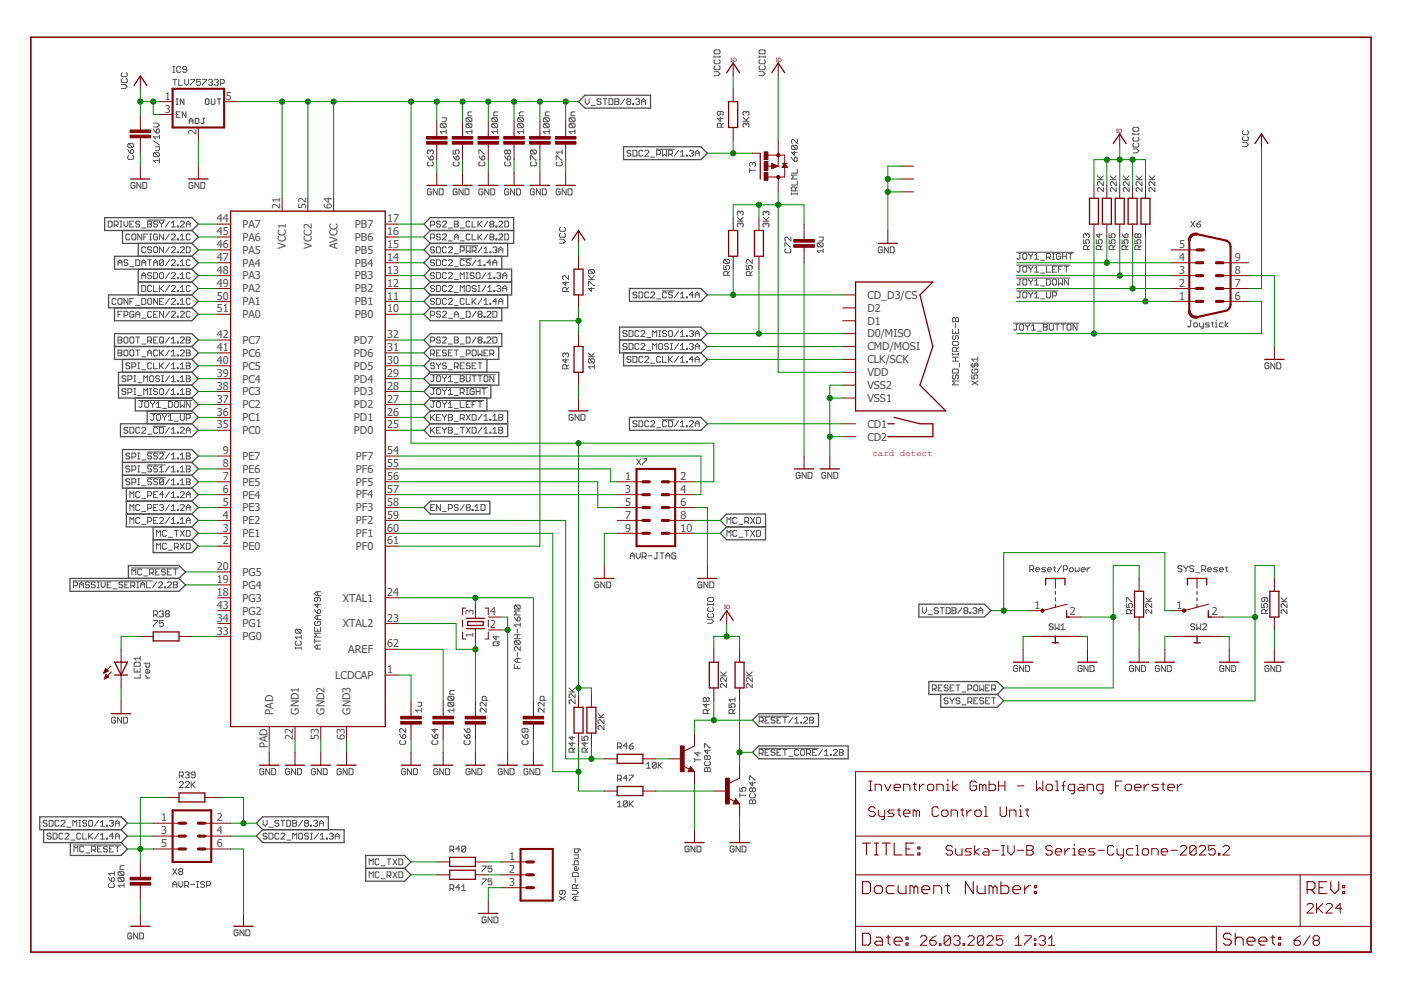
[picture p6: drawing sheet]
<svg xmlns="http://www.w3.org/2000/svg" width="297mm" height="210mm" viewBox="0 0 297 210" stroke-linecap="round" stroke-linejoin="round" font-family="sans-serif">
<defs><g id="words">
<g font-size="2.3" fill="#505050">
<text x="34.9" y="21.2">1</text>
<text x="34.9" y="23.9">3</text>
<text x="47.9" y="21.2">5</text>
<text x="41.7" y="28.7" transform="rotate(-90 41.7 28.7)">2</text>
<text x="46" y="47.1">44</text>
<text x="59.4" y="44.4" transform="rotate(-90 59.4 44.4)">21</text>
<text x="64.9" y="44.4" transform="rotate(-90 64.9 44.4)">52</text>
<text x="70.4" y="44.4" transform="rotate(-90 70.4 44.4)">64</text>
<text x="82.1" y="47.1">17</text>
<text x="46" y="49.9">45</text>
<text x="46" y="52.6">46</text>
<text x="51.4" y="48.3">PA7</text>
<text x="51.4" y="51.1">PA6</text>
<text x="51.4" y="53.8">PA5</text>
<text x="60.6" y="52.7" transform="rotate(-90 60.6 52.7)">VCC1</text>
<text x="66.1" y="52.7" transform="rotate(-90 66.1 52.7)">VCC2</text>
<text x="71.6" y="52.8" transform="rotate(-90 71.6 52.8)">AVCC</text>
<text x="75.3" y="53.8">PB5</text>
<text x="75.3" y="51.1">PB6</text>
<text x="75.3" y="48.3">PB7</text>
<text x="82.1" y="52.6">15</text>
<text x="82.1" y="49.9">16</text>
<text x="250" y="52.6">5</text>
<text x="46" y="55.3">47</text>
<text x="46" y="58.1">48</text>
<text x="51.4" y="56.5">PA4</text>
<text x="51.4" y="59.3">PA3</text>
<text x="75.3" y="59.2">PB3</text>
<text x="75.3" y="56.5">PB4</text>
<text x="82.1" y="58.1">13</text>
<text x="82.1" y="55.3">14</text>
<text x="250" y="58.1">3</text>
<text x="250" y="55.3">4</text>
<text x="261.8" y="58.1">8</text>
<text x="261.8" y="55.3">9</text>
<text x="46" y="60.8">49</text>
<text x="46" y="63.5">50</text>
<text x="51.4" y="62">PA2</text>
<text x="51.4" y="64.7">PA1</text>
<text x="75.3" y="64.7">PB1</text>
<text x="75.3" y="62">PB2</text>
<text x="82.1" y="63.5">11</text>
<text x="82.1" y="60.8">12</text>
<text x="183.9" y="63.3">CD_D3/CS</text>
<text x="250" y="63.5">1</text>
<text x="250" y="60.8">2</text>
<text x="261.8" y="63.5">6</text>
<text x="261.8" y="60.8">7</text>
<text x="46" y="71.7">42</text>
<text x="46" y="66.3">51</text>
<text x="51.4" y="67.5">PA0</text>
<text x="75.3" y="67.4">PB0</text>
<text x="82.1" y="66.3">10</text>
<text x="82.1" y="71.7">32</text>
<text x="183.9" y="66.1">D2</text>
<text x="183.9" y="68.8">D1</text>
<text x="183.9" y="71.5">D0/MISO</text>
<text x="46" y="74.4">41</text>
<text x="46" y="77.2">40</text>
<text x="51.4" y="72.9">PC7</text>
<text x="51.4" y="75.6">PC6</text>
<text x="75.1" y="75.6">PD6</text>
<text x="75.1" y="72.9">PD7</text>
<text x="82.1" y="77.2">30</text>
<text x="82.1" y="74.4">31</text>
<text x="183.9" y="74.3">CMD/MOSI</text>
<text x="183.9" y="77">CLK/SCK</text>
<text x="46" y="79.9">39</text>
<text x="46" y="82.6">38</text>
<text x="51.4" y="78.4">PC5</text>
<text x="51.4" y="81.1">PC4</text>
<text x="51.4" y="83.8">PC3</text>
<text x="75.1" y="83.8">PD3</text>
<text x="75.1" y="81.1">PD4</text>
<text x="75.1" y="78.4">PD5</text>
<text x="82.1" y="82.6">28</text>
<text x="82.1" y="79.9">29</text>
<text x="183.9" y="79.7">VDD</text>
<text x="183.9" y="82.5">VSS2</text>
<text x="46" y="85.4">37</text>
<text x="46" y="88.1">36</text>
<text x="51.4" y="86.6">PC2</text>
<text x="51.4" y="89.3">PC1</text>
<text x="75.1" y="89.3">PD1</text>
<text x="75.1" y="86.6">PD2</text>
<text x="82.1" y="88.1">26</text>
<text x="82.1" y="85.4">27</text>
<text x="183.9" y="85.2">VSS1</text>
<text x="46" y="90.8">35</text>
<text x="51.4" y="92">PC0</text>
<text x="75.1" y="92">PD0</text>
<text x="82.1" y="90.8">25</text>
<text x="183.9" y="90.7">CD1</text>
<text x="183.9" y="93.4">CD2</text>
<text x="47.2" y="96.3">9</text>
<text x="47.2" y="99">8</text>
<text x="47.2" y="101.8">7</text>
<text x="51.4" y="97.5">PE7</text>
<text x="51.4" y="100.2">PE6</text>
<text x="75.4" y="100.2">PF6</text>
<text x="75.4" y="97.5">PF7</text>
<text x="82.1" y="101.8">56</text>
<text x="82.1" y="99">55</text>
<text x="82.1" y="96.3">54</text>
<text x="132.5" y="101.8">1</text>
<text x="144.3" y="101.8">2</text>
<text x="47.2" y="104.5">6</text>
<text x="47.2" y="107.2">5</text>
<text x="51.4" y="103">PE5</text>
<text x="51.4" y="105.7">PE4</text>
<text x="75.4" y="105.7">PF4</text>
<text x="75.4" y="103">PF5</text>
<text x="82.1" y="107.2">58</text>
<text x="82.1" y="104.5">57</text>
<text x="132.5" y="104.5">3</text>
<text x="132.5" y="107.2">5</text>
<text x="144.3" y="104.5">4</text>
<text x="144.3" y="107.2">6</text>
<text x="47.2" y="110">4</text>
<text x="47.2" y="112.7">3</text>
<text x="51.4" y="108.4">PE3</text>
<text x="51.4" y="111.2">PE2</text>
<text x="51.4" y="113.9">PE1</text>
<text x="75.4" y="113.9">PF1</text>
<text x="75.4" y="111.2">PF2</text>
<text x="75.4" y="108.4">PF3</text>
<text x="82.1" y="112.7">60</text>
<text x="82.1" y="110">59</text>
<text x="132.5" y="110">7</text>
<text x="132.5" y="112.7">9</text>
<text x="144.3" y="110">8</text>
<text x="144.3" y="112.7">10</text>
<text x="47.2" y="115.4">2</text>
<text x="51.4" y="116.6">PE0</text>
<text x="75.4" y="116.6">PF0</text>
<text x="82.1" y="115.4">61</text>
<text x="46" y="120.9">20</text>
<text x="46" y="123.6">19</text>
<text x="51.4" y="122.1">PG5</text>
<text x="51.4" y="124.8">PG4</text>
<text x="46" y="126.4">18</text>
<text x="46" y="129.1">43</text>
<text x="46" y="131.8">34</text>
<text x="51.4" y="127.6">PG3</text>
<text x="51.4" y="130.3">PG2</text>
<text x="72.7" y="127.5">XTAL1</text>
<text x="82.1" y="131.8">23</text>
<text x="82.1" y="126.4">24</text>
<text x="100.4" y="130.5" transform="rotate(-90 100.4 130.5)">3</text>
<text x="103.9" y="130.5">4</text>
<text x="219.4" y="129.1">1</text>
<text x="226.9" y="130.5">2</text>
<text x="249.4" y="129.1">1</text>
<text x="256.9" y="130.5">2</text>
<text x="46" y="134.6">33</text>
<text x="51.4" y="133">PG1</text>
<text x="51.4" y="135.8">PG0</text>
<text x="72.7" y="133">XTAL2</text>
<text x="82.1" y="137.3">62</text>
<text x="100.4" y="135.2" transform="rotate(-90 100.4 135.2)">1</text>
<text x="103.9" y="133.2">2</text>
<text x="71.1" y="143.9">LCDCAP</text>
<text x="73.8" y="138.5">AREF</text>
<text x="82.1" y="142.7">1</text>
<text x="57.9" y="151.5" transform="rotate(-90 57.9 151.5)">PAD</text>
<text x="63.4" y="151.5" transform="rotate(-90 63.4 151.5)">GND1</text>
<text x="68.8" y="151.5" transform="rotate(-90 68.8 151.5)">GND2</text>
<text x="74.3" y="151.5" transform="rotate(-90 74.3 151.5)">GND3</text>
<text x="56.7" y="158.7" transform="rotate(-90 56.7 158.7)">PAD</text>
<text x="62.2" y="157" transform="rotate(-90 62.2 157)">22</text>
<text x="67.6" y="157" transform="rotate(-90 67.6 157)">53</text>
<text x="73.1" y="157" transform="rotate(-90 73.1 157)">63</text>
<text x="34.2" y="174.2">1</text>
<text x="34.2" y="176.9">3</text>
<text x="34.2" y="179.6">5</text>
<text x="45.9" y="174.2">2</text>
<text x="45.9" y="176.9">4</text>
<text x="45.9" y="179.6">6</text>
<text x="107.9" y="182.4">1</text>
<text x="107.9" y="185.1">2</text>
<text x="107.9" y="187.8">3</text>
</g>
<text font-size="1.9" fill="#800000" x="185" y="96.7">card detect</text>
<g font-size="1.2" fill="#800000">
<text x="154.9" y="13.1">IO</text>
<text x="164.5" y="13.1">IO</text>
<text x="236.6" y="28.1">IO</text>
<text x="153.5" y="129.2">IO</text>
</g>
</g></defs>
<g fill="none" stroke="#505050" stroke-width=".21">
<path d="M25.7 17.9h.9l.4 .5-.4 .4h-.9M25.9 16.7l-.2 .2v.4l.2 .2h.9l.2-.2v-.4l-.2-.2M25.9 15.4l-.2 .2v.4l.2 .3h.9l.2-.3v-.4l-.2-.2M36.6 16.8h.9M36.6 15.3h.5M36.6 14.1h.5M36.9 14.1v1.2M37.1 16.8v1.3M37.9 16.8v1.3h.8M38.3 14.3l-.2-.2h-.4l-.2 .2v.9l.2 .1h.4l.2-.1M39.2 16.8v.9l.4 .4 .4-.4v-.9M39.6 14.7h-.7l-.2-.2 .2-.4h.5l.2 .2v.9l-.2 .1h-.5l-.2-.1"/>
<path d="M40.4 16.8h.9v.2l-.9 .9v.2M42.5 16.8h-.8v.7l.4-.2 .4 .2v.4l-.2 .2h-.4l-.2-.2M42.9 16.8h.9v.2l-.9 .9v.2M44.2 17l.2-.2h.4l.2 .2-.2 .5M44.6 17.5h.2M44.8 17.5l.2 .2-.2 .4h-.4l-.2-.2M45.4 17l.3-.2h.4l.2 .2-.2 .5M45.9 17.5h.2M46.1 17.5l.2 .2-.2 .4h-.4l-.3-.2M46.7 17.7h.6l.2-.2v-.5l-.2-.2h-.6v1.3M151.4 15.2h.8l.5 .4-.5 .4h-.8M151.4 12.1h1.3"/>
<path d="M151.4 11.9v.4M151.6 13.9l-.2 .3v.4l.2 .2h.8l.3-.2v-.4l-.3-.3M151.6 12.7l-.2 .2v.4l.2 .2h.8l.3-.2v-.4l-.3-.2M151.6 10.6h.8l.3 .2v.4l-.3 .2h-.8l-.2-.2v-.4zM152.7 11.9v.4M161 15.2h.8l.4 .4-.4 .4h-.8M161 11.9v.4M161 12.1h1.2M161.2 13.9l-.2 .3v.4l.2 .2h.8l.2-.2v-.4l-.2-.3M161.2 10.6h.8l.2 .2v.4l-.2 .2h-.8l-.2-.2v-.4zM161.2 12.7l-.2 .2v.4l.2 .2h.8l.2-.2v-.4l-.2-.2M162.2 11.9v.4"/>
<path d="M27.1 31.7l.6 .8M27.3 30.4l-.2 .2v.5l.2 .2h.8M27.3 33l-.2 .2v.4l.2 .2h.8l.2-.2v-.4l-.2-.2M27.3 30.4h.8l.2 .2v.5l-.2 .2M27.3 30.4l.8 .9M27.7 31.9l.4-.2 .2 .2v.4l-.2 .2h-.4zM28.6 38.9l-.2-.2h-.4l-.2 .2v.8l.2 .2h.4l.2-.2v-.4h-.4M29.9 38.7v1.2l-.9-1.2v1.2M30.3 38.7h.6l.2 .2v.8l-.2 .2h-.6zM32.6 29.9l1.2 .8M32.6 27.3l.6 .9M32.6 26.1h.8l.4 .4-.4 .4h-.8"/>
<path d="M32.8 32.4h.8l.2 .2v.4l-.2 .2M32.8 32.4l-.2 .2v.4l.2 .2h.8M32.8 32.4l.8 .8M33 31.1h.8v.6l-.2 .3h-.6M33.2 27.6l.4-.3 .2 .3v.4l-.2 .2h-.4zM33.8 34.1h-1.2l.4 .4M33.8 28.6v.8M33.8 33.6v.9M33.8 29h-1.2l.4 .4M40.9 38.9l-.2-.2h-.4l-.2 .2v.8l.2 .2h.4l.2-.2v-.4h-.4M42.2 38.7v1.2l-.9-1.2v1.2M42.6 38.7h.6l.2 .2v.8l-.2 .2h-.6z"/>
<path d="M90.6 33.1l.6 .8M90.8 34.3l-.2 .2v.4l.2 .3h.9l.2-.3v-.4l-.2-.2M91.2 32l-.2-.2-.4 .2v.4l.2 .2M91.2 32l.2-.2 .5 .2v.4l-.2 .2M91.2 33.3l.5-.2 .2 .2v.4l-.2 .2h-.5zM91.2 32v.2M93.6 26.2l-.3 .2v.5l.3 .2h.8M93.6 26.2h.8l.2 .2v.5l-.2 .2M93.6 26.2l.8 .9M93.8 25h.8v.6l-.2 .2h-.6M94.6 27.9h-1.3l.5 .4M94.6 27.5v.8"/>
<path d="M96.1 31.8v.8h.6l-.2-.4 .2-.4h.4l.2 .2v.4l-.2 .2M96.1 33.1l.6 .8M96.3 34.3l-.2 .2v.4l.2 .3h.8l.2-.3v-.4l-.2-.2M96.7 33.3l.4-.2 .2 .2v.4l-.2 .2h-.4zM99 26.2l-.2 .2v.5l.2 .2h.8M99 26.2h.8l.3 .2v.5l-.3 .2M99 25l-.2 .2v.4l.2 .2h.8M99 25h.8l.3 .2v.4l-.3 .2M99 26.2l.8 .9M99 25l.8 .8M100.1 27.9h-1.3l.4 .4M100.1 23.7h-.7l-.2 .2v.7h.9"/>
<path d="M100.1 27.5v.8M101.5 32.6v-.8h.2l.9 .8h.2M101.5 33.1l.7 .8M101.7 34.3l-.2 .2v.4l.2 .3h.9l.2-.3v-.4l-.2-.2M102.2 33.3l.2-.2 .4 .2v.4l-.2 .2h-.4zM104.5 25h.8l.2 .2v.4l-.2 .2M104.5 26.2h.8l.2 .2v.5l-.2 .2M104.5 26.2l-.2 .2v.5l.2 .2h.8M104.5 25l-.2 .2v.4l.2 .2h.8M104.5 26.2l.8 .9M104.5 25l.8 .8M105.5 27.9h-1.2l.4 .4"/>
<path d="M105.5 27.5v.8M105.5 23.7h-.6l-.2 .2v.7h.8M107 33.1l.6 .8M107.2 34.3l-.2 .2v.4l.2 .3h.9l.2-.3v-.4l-.2-.2M107.6 32l-.2-.2-.4 .2v.4l.2 .2 .4-.2M107.6 32l.2-.2 .5 .2v.4l-.2 .2-.5-.2M107.6 32v.4M107.8 33.1l.5 .2v.4l-.2 .2h-.5v-.6zM109.9 26.2l-.2 .2v.5l.2 .2h.9M109.9 26.2h.9l.2 .2v.5l-.2 .2M109.9 25l-.2 .2v.4l.2 .2h.9M109.9 25h.9l.2 .2v.4l-.2 .2"/>
<path d="M109.9 26.2l.9 .9M109.9 25l.9 .8M111 27.9h-1.3l.5 .4M111 23.7h-.6l-.2 .2v.7h.8M111 27.5v.8M112.5 33.9v-.8h.2l.8 .8h.2M112.7 31.8l-.2 .2v.4l.2 .2h.8M112.7 34.3l-.2 .2v.4l.2 .3h.8l.2-.3v-.4l-.2-.2M112.7 31.8h.8l.2 .2v.4l-.2 .2M112.7 31.8l.8 .8M115.4 26.2l-.2 .2v.5l.2 .2h.8M115.4 26.2h.8l.3 .2v.5l-.3 .2"/>
<path d="M115.4 25l-.2 .2v.4l.2 .2h.8M115.4 25h.8l.3 .2v.4l-.3 .2M115.4 26.2l.8 .9M115.4 25l.8 .8M116.5 27.9h-1.3l.4 .4M116.5 23.7h-.7l-.2 .2v.7h.9M116.5 27.5v.8M117.9 33.9v-.8h.2l.9 .8h.2M118.1 34.3l-.2 .2v.4l.2 .3h.9l.2-.3v-.4l-.2-.2M119.2 31.8v.8M119.2 32.2h-1.3l.4 .4M120.9 26.2l-.3 .2v.5l.3 .2h.8"/>
<path d="M120.9 26.2h.8l.2 .2v.5l-.2 .2M120.9 25l-.3 .2v.4l.3 .2h.8M120.9 25h.8l.2 .2v.4l-.2 .2M120.9 26.2l.8 .9M120.9 25l.8 .8M121.9 27.9h-1.3l.5 .4M121.9 23.7h-.6l-.2 .2v.7h.8M121.9 27.5v.8M124.1 20.9v.9l.4 .4 .4-.4v-.9M125.3 22.4h.9M127.4 21.1l-.2-.2h-.4l-.2 .4 .2 .2h.4l.2 .5-.2 .2h-.4l-.2-.2M127.8 20.9h.9"/>
<path d="M128.3 20.9v1.3M129.1 20.9h.6l.2 .2v.9l-.2 .2h-.6zM130.4 20.9h.6l.2 .2-.2 .4 .2 .5-.2 .2h-.6zM130.4 21.5h.6M132.5 20.9l-.9 1.3M133.1 21.5l-.2-.2 .2-.4h.4l.2 .2-.2 .4M133.1 21.5h.4M133.1 21.5l-.2 .3 .2 .4h.4l.2-.2-.2-.5M133.8 32.1l-.2-.2h-.4l-.3 .2 .3 .4h.4l.2 .2-.2 .4h-.4l-.3-.2M134.1 22h.2v.2h-.2zM134.2 31.9h.6l.2 .2v.8l-.2 .2h-.6zM134.8 21.1l.2-.2h.4l.2 .2-.2 .4"/>
<path d="M135.2 21.5h.2M135.4 21.5l.2 .3-.2 .4h-.4l-.2-.2M136 21.5h.9M136 22.2v-.9l.4-.4 .5 .4v.9M136.3 32.1l-.2-.2h-.4l-.2 .2v.8l.2 .2h.4l.2-.2M136.7 32.1l.2-.2h.5l.2 .2v.2l-.9 .8h.9M138 33.3h.8M139.2 31.6h3.8M139.2 32.7h.7l.2-.2v-.4l-.2-.2h-.7v1.2M140.5 31.9v1.2l.4-.4 .4 .4v-1.2M141.8 32.7h.6l.2-.2v-.4l-.2-.2h-.6v1.2M142.2 32.7l.4 .4"/>
<path d="M143.8 31.9l-.8 1.2M144.3 33.1h.8M144.3 32.3l.4-.4v1.2M145.5 32.9h.2v.2h-.2zM146.2 32.1l.2-.2h.4l.2 .2-.2 .4M146.6 32.5h.2M146.8 32.5l.2 .2-.2 .4h-.4l-.2-.2M147.4 32.5h.9M147.4 33.1v-.8l.4-.4 .5 .4v.8M152.7 23.6v.6l-.2 .2-.4-.2v-.4l.2-.2h.8l.2 .2v.4l-.2 .2M152.7 24.9v.8l-.6-.6h1.2M152.9 27v-.7l-.2-.2h-.4l-.2 .2v.7h1.2"/>
<path d="M153.3 26.1l-.4 .4M157.5 25.7h1.3M157.5 24.9l.9 .8M158.2 23.8v.2M158.2 26.3v.2M158.2 26.3l-.2-.2-.5 .2v.5l.3 .2M158.2 23.8l-.2-.2-.5 .2v.4l.3 .2M158.2 26.3l.2-.2 .4 .2v.5l-.2 .2M158.2 23.8l.2-.2 .4 .2v.4l-.2 .2M158.8 24.9l-.6 .6M158.9 35.7v.8M158.9 36.1h1.3"/>
<path d="M159.5 34.6l-.2-.2-.4 .2v.5l.2 .2M159.5 34.6l.2-.2 .5 .2v.5l-.2 .2M159.5 34.6v.2M167.8 33.3l.6 .9M168 30.8h.8l.2 .2v.5l-.2 .2M168 30.8l-.2 .2v.5l.2 .2h.8M168 30.8l.8 .9M168.4 33.5l.2-.2 .4 .2v.5l-.2 .2h-.4zM168.4 32.1v.8l-.6-.6h1.2M169 29.6v.8l-.8-.8-.4 .2v.4l.2 .2M169 35.9v.8h-1.2M169 38.4v.8h-1.2"/>
<path d="M169 39.6l-.4 .4M169 37.1h-1.2l.4 .4-.4 .5h1.2M232.7 38.1h1.2M232.7 37.3l.8 .8M233.9 39.8v.8l-.8-.8-.4 .2v.4l.2 .2M233.9 38.5v.9l-.8-.9-.4 .2v.5l.2 .2M233.9 37.3l-.6 .6M235.4 38.1h1.3M235.4 37.3l.8 .8M236.7 38.5v.9l-.9-.9-.4 .2v.5l.2 .2M236.7 39.8v.8l-.9-.8-.4 .2v.4l.2 .2M236.7 37.3l-.7 .6"/>
<path d="M238.1 38.1h1.3M238.1 37.3l.9 .8M239.4 39.8v.8l-.8-.8-.5 .2v.4l.3 .2M239.4 38.5v.9l-.8-.9-.5 .2v.5l.3 .2M239.4 37.3l-.6 .6M240.2 31.6h.8l.4 .4-.4 .4h-.8M240.2 28.2v.5M240.2 28.4h1.2M240.4 30.3l-.2 .2v.5l.2 .2h.8l.2-.2v-.5l-.2-.2M240.4 27h.8l.2 .2v.4l-.2 .2h-.8l-.2-.2v-.4zM240.4 29.1l-.2 .2v.4l.2 .2h.8l.2-.2v-.4l-.2-.2M240.9 38.1h1.2"/>
<path d="M240.9 37.3l.8 .8M241.4 28.2v.5M242.1 39.8v.8l-.8-.8-.4 .2v.4l.2 .2M242.1 38.5v.9l-.8-.9-.4 .2v.5l.2 .2M242.1 37.3l-.6 .6M243.6 38.1h1.3M243.6 37.3l.9 .8M244.9 39.8v.8l-.9-.8-.4 .2v.4l.2 .2M244.9 38.5v.9l-.9-.9-.4 .2v.5l.2 .2M244.9 37.3l-.7 .6M263.4 30.2h.8l.5 .4-.5 .5h-.8M263.6 29l-.2 .2v.4l.2 .2h.9l.2-.2v-.4l-.2-.2"/>
<path d="M263.6 27.7l-.2 .2v.4l.2 .3h.9l.2-.3v-.4l-.2-.2M22.9 46.9h.7l.2 .2v.8l-.2 .2h-.7zM24.2 47.7h.6l.2-.2v-.4l-.2-.2h-.6v1.2M24.6 47.7l.4 .4M25 56.3v-.8l.4-.4 .5 .4v.8M25 55.7h.9M25.4 46.9h.5M25.4 48.1h.5M25.7 46.9v1.2M26.3 46.9v.8l.4 .4 .4-.4v-.8M27.1 55.3l-.2-.2h-.4l-.2 .2 .2 .4h.4l.2 .2-.2 .4h-.4l-.2-.2M27.5 47.5h.5"/>
<path d="M27.5 49.8l-.2-.2h-.4l-.2 .2v.9l.2 .2h.4l.2-.2M27.5 56.5h.9M28.2 49.6h.4l.2 .2v.9l-.2 .2h-.4l-.2-.2v-.9zM28.4 46.9h-.9v1.2h.9M28.8 55.1h.6l.2 .2v.8l-.2 .2h-.6zM29.6 47.1l-.2-.2h-.4l-.2 .2 .2 .4h.4l.2 .2-.2 .4h-.4l-.2-.2M30.1 56.3v-.8l.4-.4 .4 .4v.8M30.1 59.1v-.9l.4-.4 .4 .4v.9M30.1 49.6v1.3l-.9-1.3v1.3M30.1 58.4h.8M30.1 55.7h.8M30.1 48.3h.8"/>
<path d="M30.5 50.2h.4M30.9 52.6l-.2-.3h-.4l-.2 .3v.8l.2 .2h.4l.2-.2M31.3 46.7h3.7M31.3 46.9h.6l.3 .2-.3 .4 .3 .4-.3 .2h-.6zM31.3 47.5h.6M31.3 49.6h-.8v1.3M31.3 55.1h.9M31.7 55.1v1.2M31.7 49.6h.5M31.7 50.9h.5M31.9 49.6v1.3M32.2 58l-.3-.2h-.4l-.2 .4 .2 .2h.4l.3 .5-.3 .2h-.4l-.2-.2"/>
<path d="M32.2 52.6l-.3-.3h-.4l-.2 .5 .2 .2h.4l.3 .4-.3 .2h-.4l-.2-.2M32.6 56.3v-.8l.4-.4 .4 .4v.8M32.6 57.8h.6l.2 .2v.9l-.2 .2h-.6zM32.6 55.7h.8M32.8 52.3h.4l.2 .3v.8l-.2 .2h-.4l-.2-.2v-.8zM33.4 47.1l-.2-.2h-.4l-.2 .2 .2 .4h.4l.2 .2-.2 .4h-.4l-.2-.2M33.4 49.8l-.2-.2h-.4l-.2 .2v.9l.2 .2h.4l.2-.2v-.5h-.4M33.8 46.9v.2l.4 .4M34 57.8h.5l.2 .2v.9l-.2 .2h-.5l-.2-.2v-.9zM34.2 47.5v.6M34.7 49.6v1.3l-.9-1.3v1.3M34.7 52.3v1.3l-.9-1.3v1.3"/>
<path d="M34.7 55.3l-.2-.2h-.5l-.2 .2v.8M34.7 46.9v.2l-.5 .4M34.7 55.3v.8l-.2 .2h-.5l-.2-.2M34.7 55.3l-.9 .8M35.9 49.6l-.8 1.3M35.9 52.3l-.8 1.3M35.9 55.1l-.8 1.2M35.9 57.8l-.8 1.3M35.9 46.9l-.8 1.2M36.3 49.8l.3-.2h.4l.2 .2v.2l-.9 .9h.9M36.3 52.6l.3-.3h.4l.2 .3v.2l-.9 .8h.9M36.3 48.1h.9"/>
<path d="M36.3 47.3l.5-.4v1.2M36.3 55.3l.3-.2h.4l.2 .2v.2l-.9 .8h.9M36.3 58l.3-.2h.4l.2 .2v.2l-.9 .9h.9M37.6 53.4h.2v.2h-.2zM37.6 47.9h.2v.2h-.2zM37.6 50.7h.2v.2h-.2zM37.6 56.1h.2v.2h-.2zM37.6 58.9h.2v.2h-.2zM38.2 47.1l.2-.2h.5l.2 .2v.2l-.9 .8h.9M38.2 52.6l.2-.3h.5l.2 .3v.2l-.9 .8h.9M38.2 50.9h.9M38.2 50l.5-.4v1.3"/>
<path d="M38.2 55.5l.5-.4v1.2M38.2 58.2l.5-.4v1.3M38.2 56.3h.9M38.2 59.1h.9M39.5 52.3h.6l.2 .3v.8l-.2 .2h-.6zM39.5 47.5h.8M39.5 48.1v-.8l.4-.4 .4 .4v.8M40.3 49.8l-.2-.2h-.4l-.2 .2v.9l.2 .2h.4l.2-.2M40.3 55.3l-.2-.2h-.4l-.2 .2v.8l.2 .2h.4l.2-.2M40.3 58l-.2-.2h-.4l-.2 .2v.9l.2 .2h.4l.2-.2M91.3 47.7h.6l.2-.2v-.4l-.2-.2h-.6v1.2M91.3 50.5h.6l.2-.3v-.4l-.2-.2h-.6v1.3"/>
<path d="M91.4 40.3l-.2-.3h-.4l-.2 .3v.8l.2 .2h.4l.2-.2v-.4h-.4M92.1 52.6l-.2-.3h-.4l-.2 .5 .2 .2h.4l.2 .4-.2 .2h-.4l-.2-.2M92.1 58l-.2-.2h-.4l-.2 .4 .2 .2h.4l.2 .5-.2 .2h-.4l-.2-.2M92.1 55.3l-.2-.2h-.4l-.2 .4 .2 .2h.4l.2 .4-.2 .2h-.4l-.2-.2M92.5 52.3h.7l.2 .3v.8l-.2 .2h-.7zM92.5 55.1h.7l.2 .2v.8l-.2 .2h-.7zM92.5 57.8h.7l.2 .2v.9l-.2 .2h-.7zM92.7 40v1.3l-.8-1.3v1.3M93.1 40h.6l.3 .3v.8l-.3 .2h-.6zM93.4 47.1l-.2-.2h-.4l-.3 .2 .3 .4h.4l.2 .2-.2 .4h-.4l-.3-.2M93.4 49.8l-.2-.2h-.4l-.3 .4 .3 .2h.4l.2 .5-.2 .2h-.4l-.3-.2M93.8 47.1l.2-.2h.4l.2 .2v.2l-.8 .8h.8"/>
<path d="M93.8 49.8l.2-.2h.4l.2 .2v.2l-.8 .9h.8M94.6 52.6l-.2-.3h-.4l-.2 .3v.8l.2 .2h.4l.2-.2M94.6 55.3l-.2-.2h-.4l-.2 .2v.8l.2 .2h.4l.2-.2M94.6 58l-.2-.2h-.4l-.2 .2v.9l.2 .2h.4l.2-.2M95.1 52.6l.2-.3h.4l.2 .3v.2l-.8 .8h.8M95.1 51.1h.8M95.1 58l.2-.2h.4l.2 .2v.2l-.8 .9h.8M95.1 55.3l.2-.2h.4l.2 .2v.2l-.8 .8h.8M95.1 48.3h.8M96.3 46.9h.6l.3 .2-.3 .4 .3 .4-.3 .2h-.6zM96.3 50.2h.9M96.3 47.5h.6"/>
<path d="M96.3 50.9v-.9l.4-.4 .5 .4v.9M96.3 56.5h.9M96.3 53.8h.9M96.3 59.3h.9M96.9 40.3l-.2-.3h-.4l-.2 .3v.8l.2 .2h.4l.2-.2v-.4h-.4M97.5 52.1h3.8M97.5 54.9h2.5M97.6 53.2h.6l.2-.2v-.4l-.2-.3h-.6v1.3M97.6 51.1h.8M97.6 59.1v-1.3l.4 .4 .4-.4v1.3M97.6 48.3h.8M98.2 40v1.3l-.9-1.3v1.3"/>
<path d="M98.4 55.3l-.2-.2h-.4l-.2 .2v.8l.2 .2h.4l.2-.2M98.6 40h.6l.2 .3v.8l-.2 .2h-.6zM98.8 52.3v1.3l.5-.4 .4 .4v-1.3M98.8 57.8h.5M98.8 59.1h.5M99 57.8v1.3M99.7 47.1l-.2-.2h-.5l-.2 .2v.8l.2 .2h.5l.2-.2M99.7 55.3l-.2-.2h-.5l-.2 .4 .2 .2h.5l.2 .4-.2 .2h-.5l-.2-.2M99.7 49.8l-.2-.2h-.5l-.2 .2v.9l.2 .2h.5l.2-.2M100.1 46.9v1.2h.8M100.1 49.6v1.3h.8M100.1 53.2h.6l.2-.2v-.4l-.2-.3h-.6v1.3"/>
<path d="M100.5 58l-.2-.2h-.4l-.2 .4 .2 .2h.4l.2 .5-.2 .2h-.4l-.2-.2M100.5 53.2l.4 .4M100.9 55.1l-.8 1.2M101.1 57.8h.5l.2 .2v.9l-.2 .2h-.5l-.2-.2v-.9zM101.3 46.9v1.2M101.3 49.6v1.3M101.3 56.3h.9M101.3 55.5l.5-.4v1.2M101.6 47.5l.6 .6M101.6 50.2l.6 .7M102.2 52.3l-.9 1.3M102.2 46.9l-.9 .8"/>
<path d="M102.2 49.6l-.9 .9M102.4 40.3l-.2-.3h-.5l-.2 .3v.8l.2 .2h.5l.2-.2v-.4h-.4M102.6 53.6h.8M102.6 52.8l.4-.5v1.3M102.6 56.1h.2v.2h-.2zM103 57.8l-.8 1.3M103.4 59.1h.9M103.4 58.2l.5-.4v1.3M103.4 46.9l-.8 1.2M103.4 49.6l-.8 1.3M103.6 40v1.3l-.8-1.3v1.3M103.9 53.4h.2v.2h-.2z"/>
<path d="M104.1 40h.6l.2 .3v.8l-.2 .2h-.6zM104.1 47.5l-.2-.2 .2-.4h.4l.2 .2-.2 .4M104.1 50.2h.4M104.1 47.5l-.2 .2 .2 .4h.4l.2-.2-.2-.4M104.1 50.2l-.2-.2 .2-.4h.4l.2 .2-.2 .4M104.1 50.2l-.2 .3 .2 .4h.4l.2-.2-.2-.5M104.1 47.5h.4M104.1 55.7h-.9l.7-.6v1.2M104.5 52.6l.2-.3h.4l.2 .3-.2 .4M104.5 56.3v-.8l.4-.4 .4 .4v.8M104.5 55.7h.8M104.7 58.9h.2v.2h-.2z"/>
<path d="M104.9 53h.2M105.1 53l.2 .2-.2 .4h-.4l-.2-.2M105.1 47.9h.2v.2h-.2zM105.1 50.7h.2v.2h-.2zM105.3 58l.2-.2h.5l.2 .2-.2 .4M105.7 47.1l.3-.2h.4l.2 .2v.2l-.9 .8h.9M105.7 53h.9M105.7 58.4h.3M105.7 49.8l.3-.2h.4l.2 .2v.2l-.9 .9h.9M105.7 53.6v-.8l.5-.5 .4 .5v.8M106 58.4l.2 .3-.2 .4h-.5l-.2-.2M106.6 58.4h.8"/>
<path d="M106.6 59.1v-.9l.4-.4 .4 .4v.9M107 46.9h.6l.2 .2v.8l-.2 .2h-.6zM107 49.6h.6l.2 .2v.9l-.2 .2h-.6zM107.8 40.3l-.2-.3h-.4l-.2 .3v.8l.2 .2h.4l.2-.2v-.4h-.4M109.1 40v1.3l-.8-1.3v1.3M109.5 40h.7l.2 .3v.8l-.2 .2h-.7zM113.3 40.3l-.2-.3h-.4l-.2 .3v.8l.2 .2h.4l.2-.2v-.4h-.4M114.6 40v1.3l-.9-1.3v1.3M115 40h.6l.2 .3v.8l-.2 .2h-.6zM118.6 50.7h.8l.5 .4-.5 .5h-.8M118.8 40.3l-.2-.3h-.5l-.2 .3v.8l.2 .2h.5l.2-.2v-.4h-.5M118.8 49.5l-.2 .2v.4l.2 .2h.9l.2-.2v-.4l-.2-.2"/>
<path d="M118.8 48.2l-.2 .2v.4l.2 .2h.9l.2-.2v-.4l-.2-.2M119.9 59.7v.8l-.6-.6h1.2M120 40v1.3l-.8-1.3v1.3M120.4 40h.7l.2 .3v.8l-.2 .2h-.7zM120.5 58.4v.9l-.8-.9-.4 .3v.4l.2 .2M124.8 59.3h1.2M124.8 58.4l.8 .9M125 57.2l-.2 .2v.4l.2 .2h.8M125 57.2h.8l.2 .2v.4l-.2 .2M125 57.2l.8 .8M126 58.4l-.6 .7M153.4 56.3v.8h.7l-.2-.4 .2-.4h.4l.2 .2v.4l-.2 .2"/>
<path d="M153.6 55l-.2 .2v.5l.2 .2h.9M153.6 55h.9l.2 .2v.5l-.2 .2M153.6 55l.9 .9M154.3 58.4v-.6l-.2-.2h-.5l-.2 .2v.6h1.3M154.7 57.6l-.4 .4M156.3 46.9h1.3M156.3 46l.9 .9M157 47.5l-.3-.2-.4 .2v.4l.2 .2M157 45l-.3-.2-.4 .2v.4l.2 .2M157 47.5l.2-.2 .4 .2v.4l-.2 .2M157 45v.2M157 47.5v.2"/>
<path d="M157 45l.2-.2 .4 .2v.4l-.2 .2M157.6 46l-.6 .7M158.2 56.3v.8h.7l-.3-.4 .3-.4h.4l.2 .2v.4l-.2 .2M159.1 58.4v-.6l-.2-.2h-.5l-.2 .2v.6h1.3M159.5 55v.9l-.9-.9h-.2l-.2 .2v.5l.2 .2M159.5 57.6l-.4 .4M161.8 46.9h1.2M161.8 46l.8 .9M162.4 47.5l-.2-.2-.4 .2v.4l.2 .2M162.4 47.5l.2-.2 .4 .2v.4l-.2 .2M162.4 45l-.2-.2-.4 .2v.4l.2 .2M162.4 45l.2-.2 .4 .2v.4l-.2 .2"/>
<path d="M162.4 45v.2M162.4 47.5v.2M163 46l-.6 .7M166.4 52.3v-.8h.2l.9 .8h.2M166.6 52.8l-.2 .2v.4l.2 .2h.9l.2-.2v-.4l-.2-.2M167.7 50.2v.9l-.9-.9-.4 .3v.4l.2 .2M167.8 41.1h1.2M167.8 40.9v.4M168.6 40.5v-.7l-.2-.2h-.4l-.2 .2v.7h1.2M169 40.9v.4M173.5 51.5h.8l.2 .2v.4l-.2 .2M173.5 51.5l-.3 .2v.4l.3 .2h.8"/>
<path d="M173.5 51.5l.8 .8M173.7 50.2h.8v.7l-.2 .2h-.6M174.5 53.2h-1.3l.5 .4M174.5 52.8v.8M187.1 52.6l-.2-.3h-.5l-.2 .3v.8l.2 .2h.5l.2-.2v-.4h-.5M188.3 52.3v1.3l-.8-1.3v1.3M188.7 52.3h.7l.2 .3v.8l-.2 .2h-.7zM215.5 56.2h11.4M215.5 53.5h12.2M215.5 58.9h11.4M216 56.5h.5M216 53.7h.5"/>
<path d="M216 59.2h.5M216.2 56.5v1l-.2 .2-.4-.2M216.2 53.7v1.1l-.2 .2-.4-.2M216.2 59.2v1l-.2 .2-.4-.2M216.9 53.9l.2-.2h.4l.2 .2v.9l-.2 .2h-.4l-.2-.2zM216.9 56.6l.2-.1h.4l.2 .1v.9l-.2 .2h-.4l-.2-.2zM217.1 59.2h.4l.2 .2v.8l-.2 .2h-.4l-.2-.2v-.8zM218.1 53.7v.2l.4 .4M218.1 56.5v.1l.4 .5M218.1 59.2v.2l.4 .4M218.5 54.3v.7M218.5 57.1v.6"/>
<path d="M218.5 59.8v.6M218.9 56.5l-.4 .6M218.9 53.7l-.4 .6M218.9 59.2v.2l-.4 .4M219.4 57.7h.8M219.4 56.9l.4-.4v1.2M219.4 54.1l.4-.4v1.3M219.4 59.6l.4-.4v1.2M219.4 55h.8M220.6 57.9h.9M220.6 55.2h.9M221.9 56.5v1.2h.8"/>
<path d="M221.9 54.5h.6l.2-.2v-.4l-.2-.2h-.6v1.3M221.9 59.2h.6l.2 .2v.8l-.2 .2h-.6zM222.3 54.5l.4 .5M223.1 57.1h.5M223.1 55h.5M223.1 53.7h.5M223.4 59.2h.4l.2 .2v.8l-.2 .2h-.4l-.3-.2v-.8zM223.4 53.7v1.3M224 56.5h-.9v1.2h.9M224.4 59.2v1.2l.4-.4 .5 .4v-1.2M224.4 57.1h.4M224.8 53.9l-.2-.2h-.4l-.2 .2v.9l.2 .2h.4l.2-.2v-.5h-.4"/>
<path d="M225.3 56.5h-.9v1.2M225.3 54.3h.8M225.3 53.7v1.3M225.7 56.5h.8M226.1 53.7v1.3M226.1 56.5v1.2M226.5 53.7h.9M226.5 59.2v1.2l-.8-1.2v1.2M226.9 53.7v1.3M229.7 50.8v.9h.6l-.2-.5 .2-.4h.4l.2 .2v.5l-.2 .2M230.3 49.8l.2-.2 .4 .2v.4l-.2 .2M230.3 49.8l-.2-.2-.4 .2v.4l.2 .2"/>
<path d="M230.3 49.8v.2M230.5 52.9v-.6l-.2-.2h-.4l-.2 .2v.6h1.2M230.9 52.1l-.4 .4M232.4 50.8v.9h.7l-.2-.5 .2-.4h.4l.2 .2v.5l-.2 .2M233.1 49.6v.8l-.7-.6h1.3M233.3 52.9v-.6l-.2-.2h-.5l-.2 .2v.6h1.3M233.7 52.1l-.4 .4M235.2 50.8v.9h.6l-.2-.7 .2-.2h.4l.2 .2v.5l-.2 .2M235.2 49.6v.8h.6l-.2-.4 .2-.4h.4l.2 .2v.4l-.2 .2M236 52.9v-.6l-.2-.2h-.4l-.2 .2v.6h1.2M236.4 52.1l-.4 .4M237.9 50.8v.9h.6l-.2-.7 .2-.2h.5l.2 .2v.5l-.2 .2"/>
<path d="M237.9 49.6l.6 .8M238.5 49.8l.5-.2 .2 .2v.4l-.2 .2h-.5zM238.7 52.9v-.6l-.2-.2h-.4l-.2 .2v.6h1.3M239.2 52.1l-.5 .4M240.6 50.8v.9h.7l-.3-.7 .3-.2h.4l.2 .2v.5l-.2 .2M241.3 49.8l-.3-.2-.4 .2v.4l.2 .2 .5-.2M241.3 49.8l.2-.2 .4 .2v.4l-.2 .2-.4-.2M241.3 49.8v.4M241.5 52.9v-.6l-.2-.2h-.5l-.2 .2v.6h1.3M241.9 52.1l-.4 .4M252.5 46.9l.8 1.2M253.3 46.9l-.8 1.2"/>
<path d="M253.7 47.5h.7l.2 .4-.2 .2h-.4l-.3-.2zM254.6 46.9l-.9 .6M24.6 63.5l-.2-.2h-.4l-.2 .2v.8l.2 .2h.4l.2-.2M25 74.2h.7l.2 .2-.2 .4 .2 .4-.2 .3h-.7zM25 63.5l.2-.2h.5l.2 .2v.8l-.2 .2h-.5l-.2-.2zM25 71.5h.7l.2 .2-.2 .4 .2 .4-.2 .2h-.7zM25 74.8h.7M25 72.1h.7M25 66.6h.4M25.9 66h-.9v1.3M26.3 74.4l.2-.2h.4l.2 .2v.8l-.2 .3h-.4l-.2-.3zM26.3 66.8h.6l.2-.2v-.4l-.2-.2h-.6v1.3"/>
<path d="M26.5 71.5h.4l.2 .2v.8l-.2 .2h-.4l-.2-.2v-.8zM26.7 79.9l-.2-.2h-.4l-.2 .2 .2 .4h.4l.2 .2-.2 .4h-.4l-.2-.2M27.1 63.3v1.2l-.8-1.2v1.2M27.5 77.2l-.2-.3h-.4l-.2 .3 .2 .4h.4l.2 .2-.2 .4h-.4l-.2-.2M27.5 71.7l.2-.2h.5l.2 .2v.8l-.2 .2h-.5l-.2-.2zM27.5 74.4l.2-.2h.5l.2 .2v.8l-.2 .3h-.5l-.2-.3zM27.5 63.9h.5M28 77.8h.6l.2-.2v-.4l-.2-.3h-.6v1.3M28.4 63.3h-.9v1.2M28.4 66.2l-.2-.2h-.5l-.2 .2v.9l.2 .2h.5l.2-.2v-.5h-.4M28.4 79.7h.4M28.6 79.7v1.2"/>
<path d="M28.8 67.3v-.9l.4-.4 .4 .4v.9M28.8 74.2h.8M28.8 71.5h.8M28.8 64.7h.8M28.8 66.6h.8M29.2 76.9h.4M29.2 71.5v1.2M29.2 74.2v1.3M29.2 78.2h.4M29.4 76.9v1.3M30.1 60.5h.6l.2 .2v.9l-.2 .2h-.6zM30.1 75.7h.8"/>
<path d="M30.1 63.3h.6l.2 .2v.8l-.2 .2h-.6zM30.1 72.9h.8M30.1 67.5h.8M30.1 78.4h.8M31.3 63.5l.2-.2h.4l.3 .2v.8l-.3 .2h-.4l-.2-.2zM31.3 72.3h.6l.3-.2v-.4l-.3-.2h-.6v1.2M31.3 75.5v-.9l.4-.4 .5 .4v.9M31.3 74.8h.9M31.7 72.3l.5 .4M31.9 79.7h.5l.2 .2v.8l-.2 .2h-.5l-.2-.2v-.8zM32.2 60.7l-.3-.2h-.4l-.2 .2v.9l.2 .2h.4l.3-.2M32.2 77.2l-.3-.3h-.4l-.2 .3v.8l.2 .2h.4l.3-.2"/>
<path d="M32.2 66.2l-.3-.2h-.4l-.2 .2v.9l.2 .2h.4l.3-.2M32.6 76.9v1.3h.8M32.6 60.5v1.3h.8M32.6 72.1h.4M32.6 66.6h.4M33.4 63.3v1.2l-.8-1.2v1.2M33.4 74.4l-.2-.2h-.4l-.2 .2v.8l.2 .3h.4l.2-.3M33.4 66h-.8v1.3h.8M33.4 71.5h-.8v1.2h.8M33.8 60.5v1.3M33.8 74.2v1.3M33.8 76.9v1.3"/>
<path d="M33.8 79.9l-.2-.2h-.4l-.2 .4 .2 .2h.4l.2 .4-.2 .2h-.4l-.2-.2M33.8 63.9h.4M34 71.5h.5l.2 .2v.8l-.2 .2h-.5l-.2-.2v-.8zM34 74.8l.7 .7M34 61.2l.7 .6M34 77.6l.7 .6M34.2 72.3l.5 .4M34.2 79.7h.5M34.5 79.7v1.2M34.7 63.3h-.9v1.2h.9M34.7 66v1.3l-.9-1.3v1.3M34.7 74.2l-.9 .8"/>
<path d="M34.7 60.5l-.9 .9M34.7 76.9l-.9 .9M35.9 74.2l-.8 1.3M35.9 71.5l-.8 1.2M35.9 60.5l-.8 1.3M35.9 63.3l-.8 1.2M35.9 66l-.8 1.3M35.9 76.9l-.8 1.3M35.9 79.7l-.8 1.2M36.3 60.7l.3-.2h.4l.2 .2v.3l-.9 .8h.9M36.3 78.2h.9M36.3 75.5h.9"/>
<path d="M36.3 66.2l.3-.2h.4l.2 .2v.2l-.9 .9h.9M36.3 74.6l.5-.4v1.3M36.3 71.9l.5-.4v1.2M36.3 77.3l.5-.4v1.3M36.3 72.7h.9M36.3 63.5l.3-.2h.4l.2 .2v.2l-.9 .8h.9M37.6 78h.2v.2h-.2zM37.6 61.6h.2v.2h-.2zM37.6 75.2h.2v.3h-.2zM37.6 64.3h.2v.2h-.2zM37.6 67.1h.2v.2h-.2zM37.6 72.5h.2v.2h-.2z"/>
<path d="M38.2 78.2h.9M38.2 61.8h.9M38.2 74.4l.2-.2h.5l.2 .2v.2l-.9 .9h.9M38.2 66.2l.2-.2h.5l.2 .2v.2l-.9 .9h.9M38.2 71.7l.2-.2h.5l.2 .2v.2l-.9 .8h.9M38.2 61l.5-.5v1.3M38.2 63.7l.5-.4v1.2M38.2 77.3l.5-.4v1.3M38.2 64.5h.9M39.5 71.5h.6l.2 .2-.2 .4 .2 .4-.2 .2h-.6zM39.5 76.9h.6l.2 .3-.2 .4 .2 .4-.2 .2h-.6zM39.5 77.6h.6"/>
<path d="M39.5 74.8h.6M39.5 74.2h.6l.2 .2-.2 .4 .2 .4-.2 .3h-.6zM39.5 79.7h.6l.2 .2-.2 .4 .2 .4-.2 .2h-.6zM39.5 72.1h.6M40.3 60.7l-.2-.2h-.4l-.2 .2v.9l.2 .2h.4l.2-.2M40.3 66.2l-.2-.2h-.4l-.2 .2v.9l.2 .2h.4l.2-.2M40.3 63.5l-.2-.2h-.4l-.2 .2v.8l.2 .2h.4l.2-.2M91.2 79.4h13.9M91.3 72.3h.6l.2-.2v-.4l-.2-.2h-.6v1.2M91.3 75h.6l.2-.2v-.4l-.2-.2h-.6v1.3M91.3 66.8h.6l.2-.2v-.4l-.2-.2h-.6v1.3M91.7 79.7h.4"/>
<path d="M91.7 75l.4 .5M91.9 79.7v1l-.2 .2-.4-.2M92.1 60.7l-.2-.2h-.4l-.2 .2 .2 .5h.4l.2 .2-.2 .4h-.4l-.2-.2M92.1 77.2l-.2-.3h-.4l-.2 .4 .2 .3h.4l.2 .4-.2 .2h-.4l-.2-.2M92.1 63.5l-.2-.2h-.4l-.2 .2 .2 .4h.4l.2 .2-.2 .4h-.4l-.2-.2M92.5 60.5h.7l.2 .2v.9l-.2 .2h-.7zM92.5 74.8h.5M92.5 63.3h.7l.2 .2v.8l-.2 .2h-.7zM92.5 76.9v.3l.5 .4M92.8 79.7h.4l.2 .2v.8l-.2 .2h-.4l-.3-.2v-.8zM93 77.6v.6M93.4 74.2h-.9v1.3h.9"/>
<path d="M93.4 71.7l-.2-.2h-.4l-.3 .4 .3 .2h.4l.2 .4-.2 .2h-.4l-.3-.2M93.4 66.2l-.2-.2h-.4l-.3 .4 .3 .2h.4l.2 .5-.2 .2h-.4l-.3-.2M93.4 76.9v.3l-.4 .4M93.8 66.2l.2-.2h.4l.2 .2v.2l-.8 .9h.8M93.8 71.7l.2-.2h.4l.2 .2v.2l-.8 .8h.8M93.8 79.7v.2l.4 .4M94.6 74.4l-.2-.2h-.4l-.2 .2 .2 .4h.4l.2 .2-.2 .5h-.4l-.2-.3M94.6 77.2l-.2-.3h-.4l-.2 .3 .2 .4h.4l.2 .2-.2 .4h-.4l-.2-.2M94.6 79.7v.2l-.4 .4M94.6 60.7l-.2-.2h-.4l-.2 .2v.9l.2 .2h.4l.2-.2M94.6 63.5l-.2-.2h-.4l-.2 .2v.8l.2 .2h.4l.2-.2M95.1 60.7l.2-.2h.4l.2 .2v.3l-.8 .8h.8"/>
<path d="M95.1 74.8h.4M95.1 72.9h.8M95.1 63.5l.2-.2h.4l.2 .2v.2l-.8 .8h.8M95.1 67.5h.8M95.1 78.4h.8M95.9 74.2h-.8v1.3h.8M96.3 77.8h.6l.3-.2v-.4l-.3-.3h-.6v1.3M96.3 71.5h.6l.3 .2-.3 .4 .3 .4-.3 .2h-.6zM96.3 74.2h.9M96.3 72.1h.6M96.3 67.3v-.9l.4-.4 .5 .4v.9M96.3 64.7h.9"/>
<path d="M96.3 66.6h.9M96.3 62h.9M96.7 77.8l.5 .4M96.7 74.2v1.3M97.6 75.7h.8M97.6 77.6h.4M97.6 72.9h.8M97.6 67.5h.8M97.6 61.8v-1.3l.4 .5 .4-.5v1.3M97.6 79.7h.6l.2 .2-.2 .4 .2 .4-.2 .2h-.6zM98.4 76.9h-.8v1.3h.8M98.4 63.5l-.2-.2h-.4l-.2 .2v.8l.2 .2h.4l.2-.2"/>
<path d="M98.8 66h.7l.2 .2v.9l-.2 .2h-.7zM98.8 71.5h.7l.2 .2v.8l-.2 .2h-.7zM98.8 75h.7l.2-.2v-.4l-.2-.2h-.7v1.3M98.8 79.7v1l.2 .2h.5l.2-.2v-1M98.8 63.3v1.2h.9M99 60.5h.5l.2 .2v.9l-.2 .2h-.5l-.2-.2v-.9zM99.7 77.2l-.2-.3h-.5l-.2 .4 .2 .3h.5l.2 .4-.2 .2h-.5l-.2-.2M100.1 63.3v1.2M100.1 74.4l.2-.2h.4l.2 .2v.8l-.2 .3h-.4l-.2-.3zM100.1 77.6h.4M100.1 79.7h.8M100.3 63.9l.6 .6"/>
<path d="M100.5 79.7v1.2M100.9 60.7l-.2-.2h-.4l-.2 .5 .2 .2h.4l.2 .4-.2 .2h-.4l-.2-.2M100.9 76.9h-.8v1.3h.8M100.9 63.3l-.8 .8M100.9 71.5l-.8 1.2M100.9 66l-.8 1.3M101.3 60.5h.5M101.3 76.9h.9M101.3 74.2v1.3l.5-.5 .4 .5v-1.3M101.3 61.8h.5M101.3 79.7h.9M101.6 60.5v1.3"/>
<path d="M101.6 66.6l-.3-.2 .3-.4h.4l.2 .2-.2 .4M101.6 66.6l-.3 .2 .3 .5h.4l.2-.2-.2-.5M101.6 72.1l-.3-.2 .3-.4h.4l.2 .2-.2 .4M101.6 72.1l-.3 .2 .3 .4h.4l.2-.2-.2-.4M101.6 72.1h.4M101.6 66.6h.4M101.8 76.9v1.3M101.8 79.7v1.2M102.2 63.3l-.9 1.2M102.6 63.7l.4-.4v1.2M102.6 79.9l.2-.2h.4l.2 .2v.8l-.2 .2h-.4l-.2-.2zM102.6 74.8h.4"/>
<path d="M102.6 72.5h.2v.2h-.2zM102.6 67.1h.2v.2h-.2zM102.6 64.5h.8M103 60.5l-.8 1.3M103.2 71.7l.2-.2h.5l.2 .2v.2l-.9 .8h.9M103.2 66.2l.2-.2h.5l.2 .2v.2l-.9 .9h.9M103.4 61.8h.9M103.4 74.2h-.8v1.3h.8M103.4 61l.5-.5v1.3M103.9 75h.6l.2-.2v-.4l-.2-.2h-.6v1.3M103.9 64.3h.2v.2h-.2zM104.3 75l.4 .5"/>
<path d="M104.5 71.5h.6l.2 .2v.8l-.2 .2h-.6zM104.5 66h.6l.2 .2v.9l-.2 .2h-.6zM104.7 61.6h.2v.2h-.2zM104.7 79.7v1.2l-.8-1.2v1.2M105.3 60.7l.2-.2h.5l.2 .2-.2 .5M105.3 63.9h-.8l.6-.6v1.2M105.7 61.2h.3M105.7 63.9h.9M105.7 64.5v-.8l.5-.4 .4 .4v.8M106 61.2l.2 .2-.2 .4h-.5l-.2-.2M106.6 61.2h.8M106.6 61.8v-.8l.4-.5 .4 .5v.8"/>
<path d="M119.9 75l-.2-.2-.4 .2v.5l.2 .2M119.9 75v.2M119.9 76.1v.8l-.6-.6h1.2M119.9 75l.2-.2 .4 .2v.5l-.2 .2M120.1 78.2v-.6l-.2-.3h-.4l-.2 .3v.6h1.2M120.1 61.8v-.6l-.2-.2h-.4l-.2 .2v.6h1.2M120.5 61l-.4 .4M120.5 77.3l-.4 .5M124.8 60.5v-.8h.2l.8 .8h.2M124.8 75.7h1.2M124.8 74.8l.8 .9M125 76.1l-.2 .2v.4l.2 .2h.8"/>
<path d="M125 76.1h.8l.2 .2v.4l-.2 .2M125 76.1l.8 .8M125.4 61v.8l-.6-.6h1.2M126 77.3v.9M126 77.8h-1.2l.4 .4M126 74.8l-.6 .7M132.9 73l-.2-.2h-.4l-.2 .5 .2 .2h.4l.2 .4-.2 .2h-.4l-.2-.2M132.9 70.3l-.2-.2h-.4l-.2 .2 .2 .4h.4l.2 .3-.2 .4h-.4l-.2-.3M133.4 70.1h.6l.2 .2v.8l-.2 .3h-.6zM133.4 72.8h.6l.2 .2v.9l-.2 .2h-.6zM133.8 75.8l-.2-.2h-.4l-.3 .2 .3 .4h.4l.2 .2-.2 .4h-.4l-.3-.2M134.2 75.6h.6l.2 .2v.8l-.2 .2h-.6z"/>
<path d="M135 62.1l-.2-.2h-.4l-.2 .4 .2 .2h.4l.2 .4-.2 .3h-.4l-.2-.3M135.5 70.3l-.2-.2h-.5l-.2 .2v.8l.2 .3h.5l.2-.3M135.5 61.9h.6l.2 .2v.8l-.2 .3h-.6zM135.5 73l-.2-.2h-.5l-.2 .2v.9l.2 .2h.5l.2-.2M135.9 73l.2-.2h.4l.2 .2v.3l-.8 .8h.8M135.9 70.3l.2-.2h.4l.2 .2v.2l-.8 .9h.8M136.3 75.8l-.2-.2h-.4l-.2 .2v.8l.2 .2h.4l.2-.2M136.7 75.8l.2-.2h.5l.2 .2v.2l-.9 .8h.9M137.1 71.6h.9M137.1 74.3h.9M137.6 62.1l-.2-.2h-.5l-.2 .2v.8l.2 .3h.5l.2-.3M138 62.1l.2-.2h.4l.2 .2v.2l-.8 .9h.8"/>
<path d="M138 77h.8M138.4 71.4v-1.3l.4 .4 .4-.4v1.3M138.4 74.1v-1.3l.4 .5 .4-.5v1.3M139.2 63.4h.9M139.7 73l.2-.2h.4l.2 .2v.9l-.2 .2h-.4l-.2-.2zM139.7 70.1h.4M139.7 71.4h.4M139.9 70.1v1.3M140.1 75.8l-.2-.2h-.5l-.2 .2v.8l.2 .2h.5l.2-.2M140.4 61.7h2.6M140.5 75.6v1.2h.8M141.3 62.1l-.2-.2h-.4l-.2 .2v.8l.2 .3h.4l.2-.3"/>
<path d="M141.3 70.3l-.2-.2h-.4l-.2 .2 .2 .4h.4l.2 .3-.2 .4h-.4l-.2-.3M141.8 73l-.3-.2h-.4l-.2 .2 .2 .5h.4l.3 .2-.3 .4h-.4l-.2-.2M141.8 70.3l.2-.2h.4l.2 .2v.8l-.2 .3h-.4l-.2-.3zM141.8 75.6v1.2M142 76.2l.6 .6M142.2 72.8h.4M142.2 74.1h.4M142.4 72.8v1.3M142.6 62.1l-.2-.2h-.4l-.2 .4 .2 .2h.4l.2 .4-.2 .3h-.4l-.2-.3M142.6 75.6l-.8 .8M143.8 61.9l-.8 1.3M143.8 70.1l-.8 1.3"/>
<path d="M143.8 72.8l-.8 1.3M143.8 75.6l-.8 1.2M144.3 63.2h.8M144.3 62.3l.4-.4v1.3M144.3 70.5l.4-.4v1.3M144.3 73.3l.4-.5v1.3M144.3 76l.4-.4v1.2M144.3 71.4h.8M144.3 74.1h.8M144.3 76.8h.8M145.5 71.1h.2v.3h-.2zM145.5 62.9h.2v.3h-.2z"/>
<path d="M145.5 73.9h.2v.2h-.2zM145.5 76.6h.2v.2h-.2zM146.2 70.3l.2-.2h.4l.2 .2-.2 .4M146.2 73l.2-.2h.4l.2 .2-.2 .5M146.6 70.7h.2M146.6 73.5h.2M146.8 73.5l.2 .2-.2 .4h-.4l-.2-.2M146.8 70.7l.2 .3-.2 .4h-.4l-.2-.3M147 62.5h-.8l.6-.6v1.3M147 76.2h-.8l.6-.6v1.2M147.4 63.2v-.9l.4-.4 .5 .4v.9M147.4 74.1v-.8l.4-.5 .5 .5v.8"/>
<path d="M147.4 76.8v-.8l.4-.4 .5 .4v.8M147.4 71.4v-.9l.4-.4 .5 .4v.9M147.4 62.5h.9M147.4 70.7h.9M147.4 73.5h.9M147.4 76.2h.9M201.9 69.9v.8h1.3v-.8M201.9 72.6l.2-.2h.9l.2 .2v.4l-.2 .2h-.9l-.2-.2zM201.9 74.9v.4M201.9 76.6h1.3M201.9 75.7h1.3M201.9 75.1h1.3"/>
<path d="M202.1 79.5l-.2 .2v.4l.2 .2 .5-.2v-.4l.2-.2 .4 .2v.4l-.2 .2M202.1 67.4l.5 .2 .4-.2 .2 .2v.6h-1.3v-.6zM202.1 71.1l-.2 .2v.5l.2 .2 .5-.2v-.5l.2-.2 .4 .2v.5l-.2 .2M202.1 78.3h.9l.2 .2v.6h-1.3v-.6zM202.6 67.6v.6M202.6 68.6v.8M202.6 70.3v.4M202.6 75.7v.9M202.8 74.5v-.6l-.2-.3h-.5l-.2 .3v.6h1.3M203.2 74.9v.4M203.2 73.6l-.4 .5M203.4 77v.8"/>
<path d="M205.8 77.4h1.7M206 79.5v.8h.7l-.2-.4 .2-.4h.4l.2 .2v.4l-.2 .2M206.2 77l-.2 .2v.4l.2 .2 .5-.2v-.4l.2-.2 .4 .2v.4l-.2 .2M206.2 78.3l-.2 .2v.4l.2 .2h.9l.2-.2v-.4l-.2-.2h-.4v.4M207.3 75.7v.9M207.3 76.2h-1.3l.5 .4M214.9 68.5h13.8M215.3 68.7h.5M215.5 68.7v1.1l-.2 .2-.4-.2M215.5 61.7h8.8M216 61.9h.5M216.2 61.9v1l-.2 .3-.4-.3"/>
<path d="M216.4 68.7h.4l.2 .2v.9l-.2 .2h-.4l-.2-.2v-.9zM217.1 61.9h.4l.2 .2v.8l-.2 .3h-.4l-.2-.3v-.8zM217.4 68.7v.2l.4 .5M217.8 69.4v.6M218.1 61.9v.2l.4 .4M218.3 68.7v.2l-.5 .5M218.5 62.5v.7M218.7 70h.8M218.7 69.2l.4-.5v1.3M218.9 61.9v.2l-.4 .4M219.4 62.3l.4-.4v1.3M219.4 60.4h.8"/>
<path d="M219.4 63.2h.8M219.9 70.2h.9M220.6 60.6h.9M220.6 63.4h.9M221.2 68.7h.6l.2 .2-.2 .5 .2 .4-.2 .2h-.6zM221.2 69.4h.6M221.9 61.9v1l.2 .3h.4l.2-.3v-1M222.5 68.7v1.1l.2 .2h.4l.2-.2v-1.1M223.1 62.7h.7l.2-.2v-.4l-.2-.2h-.7v1.3M223.7 68.7h.9M224.1 68.7v1.3M225 68.7h.8"/>
<path d="M225.4 68.7v1.3M226.2 68.9l.2-.2h.5l.2 .2v.9l-.2 .2h-.5l-.2-.2zM228.3 68.7v1.3l-.8-1.3v1.3M252.2 68.1h.4M252.4 68.1v1l-.2 .2-.4-.2M253.1 68.7l.2-.2h.4l.2 .2v.4l-.2 .2h-.4l-.2-.2zM254.3 68.5v.6l.2 .2h.7M255.2 68.5v1l-.5 .2M256.4 68.5h-.6l-.2 .2 .2 .2h.4l.2 .2-.2 .2h-.6M256.8 68.5h.5M257 68.3v.8l.3 .2M257.7 69.3h.4"/>
<path d="M257.7 68.5h.2v.8M257.9 67.8v.3M259.4 68.5h-.7l-.2 .2v.4l.2 .2h.7M259.8 68.1v1.2M260.4 68.5l-.6 .4 .6 .4M269 77.2l-.2-.3h-.4l-.2 .3v.8l.2 .2h.4l.2-.2v-.4h-.4M270.3 76.9v1.3l-.8-1.3v1.3M270.7 76.9h.6l.2 .3v.8l-.2 .2h-.6zM26.7 82.6l-.2-.2h-.4l-.2 .2 .2 .4h.4l.2 .2-.2 .5h-.4l-.2-.3M27.1 90.8l-.2-.2h-.4l-.2 .4 .2 .2h.4l.2 .4-.2 .2h-.4l-.2-.2M27.1 80.5h.6l.3-.2v-.4l-.3-.2h-.6v1.2M27.1 83.2h.6l.3-.2v-.4l-.3-.2h-.6v1.3"/>
<path d="M27.5 99l-.2-.2h-.4l-.2 .4 .2 .2h.4l.2 .4-.2 .3h-.4l-.2-.3M27.5 96.3l-.2-.2h-.4l-.2 .4 .2 .2h.4l.2 .4-.2 .2h-.4l-.2-.2M27.5 90.6h.7l.2 .2v.8l-.2 .2h-.7zM28 96.9h.6l.2-.2v-.4l-.2-.2h-.6v1.2M28 99.6h.6l.2-.2v-.4l-.2-.2h-.6v1.3M28.4 83.7h.4M28.4 82.4h.4M28.4 80.9h.4M28.6 82.4v1.3M29.2 83.9h.9M29.2 81.1h.9M29.2 96.1h.4"/>
<path d="M29.2 97.3h.4M29.2 98.8h.4M29.4 84.9h11.3M29.4 96.1v1.2M29.4 98.8v1.3M29.6 90.8l-.2-.2h-.4l-.2 .2v.8l.2 .2h.4l.2-.2M29.8 85.1h.5M30.1 90.8l.2-.2h.4l.2 .2v.2l-.8 .8h.8M30.1 85.1v1.1l-.3 .2-.4-.2M30.1 97.5h.8M30.5 80.9v-1.2l.4 .4 .4-.4v1.2M30.5 83.7v-1.3l.4 .4 .4-.4v1.3"/>
<path d="M30.9 85.1h.4l.2 .2v.9l-.2 .2h-.4l-.2-.2v-.9zM31.3 95.8h3.7M31.3 98.6h3.7M31.3 92.1h.9M31.7 83.7h.5M31.7 82.4h.5M31.9 87.7h8.8M31.9 82.4v1.3M31.9 85.1v.2l.5 .5M32.2 96.3l-.3-.2h-.4l-.2 .4 .2 .2h.4l.3 .4-.3 .2h-.4l-.2-.2M32.2 99l-.3-.2h-.4l-.2 .4 .2 .2h.4l.3 .4-.3 .3h-.4l-.2-.3M32.4 87.9h.4"/>
<path d="M32.4 85.8v.6M32.5 90.4h2.5M32.6 87.9v1l-.2 .2-.5-.2M32.8 85.1v.2l-.4 .5M33.2 88.1l.2-.2h.4l.2 .2v.8l-.2 .2h-.4l-.2-.2zM33.2 86.4h.8M33.2 85.6l.4-.5v1.3M33.4 96.3l-.2-.2h-.4l-.2 .2 .2 .4h.4l.2 .2-.2 .4h-.4l-.2-.2M33.4 90.8l-.2-.2h-.4l-.2 .2v.8l.2 .2h.4l.2-.2M33.4 82.6l-.2-.2h-.4l-.2 .4 .2 .2h.4l.2 .4-.2 .3h-.4l-.2-.3M33.4 99l-.2-.2h-.4l-.2 .2 .2 .4h.4l.2 .2-.2 .5h-.4l-.2-.3M33.8 90.6h.7l.2 .2v.8l-.2 .2h-.7z"/>
<path d="M33.8 96.3l.2-.2h.5l.2 .2v.2l-.9 .8h.9M33.8 99.2l.4-.4v1.3M34 82.4h.5l.2 .2v.8l-.2 .3h-.5l-.2-.3v-.8zM34.2 80.9h.5M34.5 86.6h.8M34.5 87.9v.2l.4 .4M34.9 88.5v.6M35.3 87.9v.2l-.4 .4M35.7 88.3l.4-.4v1.2M35.7 89.1h.9M35.7 85.1h.6l.3 .2v.9l-.3 .2h-.6zM35.9 82.4l-.8 1.3"/>
<path d="M35.9 96.1l-.8 1.2M35.9 98.8l-.8 1.3M35.9 90.6l-.8 1.2M36.3 80.1l.5-.4v1.2M36.3 82.8l.5-.4v1.3M36.3 91l.5-.4v1.2M36.3 96.5l.5-.4v1.2M36.3 99.2l.5-.4v1.3M36.3 83.7h.9M36.3 80.9h.9M36.3 97.3h.9M36.3 91.8h.9"/>
<path d="M37 89.3h.8M37.2 85.1h.4l.2 .2v.9l-.2 .2h-.4l-.2-.2v-.9zM37.6 80.7h.2v.2h-.2zM37.6 83.4h.2v.3h-.2zM37.6 91.6h.2v.2h-.2zM37.6 97.1h.2v.2h-.2zM37.6 99.8h.2v.3h-.2zM38.2 87.9v1l.2 .2h.5l.2-.2v-1M38.2 90.8l.2-.2h.5l.2 .2v.2l-.9 .8h.9M38.2 85.1v1.3l.5-.4 .4 .4v-1.3M38.2 80.1l.5-.4v1.2M38.2 82.8l.5-.4v1.3"/>
<path d="M38.2 96.5l.5-.4v1.2M38.2 99.2l.5-.4v1.3M38.2 83.7h.9M38.2 80.9h.9M38.2 97.3h.9M39.5 88.7h.6l.2-.2v-.4l-.2-.2h-.6v1.2M39.5 82.4h.6l.2 .2-.2 .4 .2 .4-.2 .3h-.6zM39.5 91.8v-.8l.4-.4 .4 .4v.8M39.5 96.1h.6l.2 .2-.2 .4 .2 .4-.2 .2h-.6zM39.5 98.8h.6l.2 .2-.2 .4 .2 .4-.2 .3h-.6zM39.5 83h.6M39.5 80.3h.6"/>
<path d="M39.5 96.7h.6M39.5 99.4h.6M39.5 91.2h.8M40.3 85.1v1.3l-.8-1.3v1.3M91.2 84.9h11.4M91.2 82.2h12.2M91.3 87.9v1.2M91.3 90.6v1.2M91.5 88.5l.6 .6M91.5 91.2l.6 .6M91.7 85.1h.4M91.7 82.4h.4"/>
<path d="M91.9 85.1v1.1l-.2 .2-.4-.2M91.9 82.4v1l-.2 .3-.4-.3M92.1 87.9l-.8 .8M92.1 90.6l-.8 .8M92.5 85.3l.3-.2h.4l.2 .2v.9l-.2 .2h-.4l-.3-.2zM92.5 88.5h.5M92.5 91.2h.5M92.8 82.4h.4l.2 .2v.8l-.2 .3h-.4l-.3-.3v-.8zM93.4 87.9h-.9v1.2h.9M93.4 90.6h-.9v1.2h.9M93.8 82.4v.2l.4 .4M93.8 85.1v.2l.4 .5"/>
<path d="M93.8 87.9v.2l.4 .4M93.8 90.6v.2l.4 .4M94.2 80.3v.6M94.2 83v.7M94.2 85.8v.6M94.2 88.5v.6M94.2 91.2v.6M94.6 82.4v.2l-.4 .4M94.6 85.1v.2l-.4 .5M94.6 87.9v.2l-.4 .4M94.6 90.6v.2l-.4 .4M95.1 87.9h.6l.2 .2-.2 .4 .2 .4-.2 .2h-.6z"/>
<path d="M95.1 88.5h.6M95.1 82.8l.4-.4v1.3M95.1 90.6h.6l.2 .2-.2 .4 .2 .4-.2 .2h-.6zM95.1 86.4h.8M95.1 85.6l.4-.5v1.3M95.1 80.1l.4-.4v1.2M95.1 83.7h.8M95.1 80.9h.8M95.1 91.2h.6M96.3 86.6h.9M96.3 83.9h.9M96.3 89.3h.9"/>
<path d="M96.3 81.1h.9M96.3 92.1h.9M97.6 88.7h.6l.2-.2v-.4l-.2-.2h-.6v1.2M97.6 85.1v1.3h.8M97.6 83.2h.6l.2-.2v-.4l-.2-.2h-.6v1.3M97.6 80.3h.6M97.6 90.6h.8M98 88.7l.4 .4M98 83.2l.4 .5M98 90.6v1.2M98.8 85.8h.5M98.8 83.7h.5"/>
<path d="M98.8 82.4h.5M98.8 87.9l.9 1.2M98.8 90.6l.9 1.2M99 82.4v1.3M99.7 85.1h-.9v1.3h.9M99.7 87.9l-.9 1.2M99.7 90.6l-.9 1.2M100.1 87.9h.6l.2 .2v.8l-.2 .2h-.6zM100.1 90.6h.6l.2 .2v.8l-.2 .2h-.6zM100.1 85.8h.4M100.5 82.6l-.2-.2h-.4l-.2 .2v.8l.2 .3h.4l.2-.3v-.4h-.4M100.9 85.1h-.8v1.3"/>
<path d="M100.9 82.4v1.3M100.9 83h.9M101.3 85.1h.9M101.8 82.4v1.3M101.8 85.1v1.3M102.2 82.4h.8M102.2 87.9l-.9 1.2M102.2 90.6l-.9 1.2M102.6 89.1h.8M102.6 91l.4-.4v1.2M102.6 88.3l.4-.4v1.2M102.6 82.4v1.3"/>
<path d="M102.6 91.8h.8M103.9 88.9h.2v.2h-.2zM103.9 91.6h.2v.2h-.2zM104.5 89.1h.8M104.5 88.3l.4-.4v1.2M104.5 91l.4-.4v1.2M104.5 91.8h.8M105.7 87.9h.7l.2 .2-.2 .4 .2 .4-.2 .2h-.7zM105.7 88.5h.7M105.7 90.6h.7l.2 .2-.2 .4 .2 .4-.2 .2h-.7zM105.7 91.2h.7M121.5 88.1l-.2-.2h-.4l-.2 .2v.8l.2 .2h.4l.2-.2v-.4h-.4"/>
<path d="M122.8 87.9v1.2l-.9-1.2v1.2M123.2 87.9h.6l.2 .2v.8l-.2 .2h-.6zM135 97.3l.8 1.3M135 89.4l-.2-.2h-.4l-.2 .2 .2 .5h.4l.2 .2-.2 .4h-.4l-.2-.2M135.5 89.2h.6l.2 .2v.9l-.2 .2h-.6zM135.8 97.3l-.8 1.3M136.3 97.3h.8v.2l-.8 .8v.3M137.6 89.4l-.2-.2h-.5l-.2 .2v.9l.2 .2h.5l.2-.2M138 89.4l.2-.2h.4l.2 .2v.2l-.8 .9h.8M139.2 90.7h.9M140.4 89h2.6M141.3 89.4l-.2-.2h-.4l-.2 .2v.9l.2 .2h.4l.2-.2"/>
<path d="M141.8 89.2h.6l.2 .2v.9l-.2 .2h-.6zM143.8 89.2l-.8 1.3M144.3 89.6l.4-.4v1.3M144.3 90.5h.8M145.5 90.3h.2v.2h-.2zM146.2 89.4l.2-.2h.4l.2 .2v.2l-.8 .9h.8M147.4 90.5v-.9l.4-.4 .5 .4v.9M147.4 89.9h.9M203.2 80.8h-1.3l.5 .4-.5 .4h1.3M206 80.8l1.3 .8M207.3 80.8l-1.3 .8M27.5 101.7l-.2-.2h-.4l-.2 .2 .2 .5h.4l.2 .2-.2 .4h-.4l-.2-.2"/>
<path d="M27.5 105.5v-1.3l.5 .5 .4-.5v1.3M27.5 108.2v-1.2l.5 .4 .4-.4v1.2M27.5 111v-1.3l.5 .4 .4-.4v1.3M28 102.4h.6l.2-.2v-.5l-.2-.2h-.6v1.3M29.2 100.1h.4M29.2 101.5h.4M29.2 102.8h.4M29.4 101.5v1.3M29.6 104.5l-.2-.3h-.4l-.2 .3v.8l.2 .2h.4l.2-.2M29.6 109.9l-.2-.2h-.4l-.2 .2v.9l.2 .2h.4l.2-.2M29.6 107.2l-.2-.2h-.4l-.2 .2v.8l.2 .2h.4l.2-.2M30.1 108.5h.8"/>
<path d="M30.1 100.2h.8M30.1 103h.8M30.1 105.7h.8M30.1 111.2h.8M31.3 101.3h3.7M31.3 105.1h.6l.3-.2v-.4l-.3-.3h-.6v1.3M31.3 107.8h.6l.3-.2v-.4l-.3-.2h-.6v1.2M31.3 110.6h.6l.3-.3v-.4l-.3-.2h-.6v1.3M32.2 101.7l-.3-.2h-.4l-.2 .2 .2 .5h.4l.3 .2-.3 .4h-.4l-.2-.2M32.6 107.6h.4M32.6 104.9h.4M32.6 110.3h.4"/>
<path d="M33.2 113.7v-1.2l.4 .4 .4-.4v1.2M33.2 116.4v-1.2l.4 .4 .4-.4v1.2M33.4 101.7l-.2-.2h-.4l-.2 .2 .2 .5h.4l.2 .2-.2 .4h-.4l-.2-.2M33.4 104.2h-.8v1.3h.8M33.4 107h-.8v1.2h.8M33.4 109.7h-.8v1.3h.8M33.8 107.2l.2-.2h.5l.2 .2-.2 .4M33.8 109.9l.2-.2h.5l.2 .2v.2l-.9 .9h.9M33.8 100.1h.9M34.2 107.6h.3M34.5 107.6l.2 .2-.2 .4h-.5l-.2-.2M34.7 101.7l-.9 .9"/>
<path d="M34.7 101.7l-.2-.2h-.5l-.2 .2v.9M34.7 101.7v.9l-.2 .2h-.5l-.2-.2M34.7 104.9h-.9l.7-.7v1.3M35.3 112.6l-.2-.1h-.4l-.2 .1v.9l.2 .2h.4l.2-.2M35.3 115.4l-.2-.2h-.4l-.2 .2v.8l.2 .2h.4l.2-.2M35.7 113.9h.9M35.7 116.6h.9M35.9 101.5l-.8 1.3M35.9 104.2l-.8 1.3M35.9 107l-.8 1.2M35.9 109.7l-.8 1.3M36.3 101.9l.5-.4v1.3"/>
<path d="M36.3 104.7l.5-.5v1.3M36.3 107.4l.5-.4v1.2M36.3 110.1l.5-.4v1.3M36.3 108.2h.9M36.3 100.1h.9M36.3 102.8h.9M36.3 105.5h.9M36.3 111h.9M37 116h.6l.2-.2v-.4l-.2-.2h-.6v1.2M37 112.5h.8M37.4 112.5v1.2M37.4 116l.4 .4"/>
<path d="M37.6 102.6h.2v.2h-.2zM37.6 105.3h.2v.2h-.2zM37.6 108h.2v.2h-.2zM37.6 110.8h.2v.2h-.2zM38.2 104.5l.2-.3h.5l.2 .3v.2l-.9 .8h.9M38.2 107.2l.2-.2h.5l.2 .2v.2l-.9 .8h.9M38.2 101.9l.5-.4v1.3M38.2 110.1l.5-.4v1.3M38.2 100.1h.9M38.2 102.8h.9M38.2 111h.9M38.2 112.5l.9 1.2"/>
<path d="M38.2 115.2l.9 1.2M39.1 112.5l-.9 1.2M39.1 115.2l-.9 1.2M39.5 111v-.9l.4-.4 .4 .4v.9M39.5 101.5h.6l.2 .2-.2 .5 .2 .4-.2 .2h-.6zM39.5 105.5v-.8l.4-.5 .4 .5v.8M39.5 108.2v-.8l.4-.4 .4 .4v.8M39.5 112.5h.6l.2 .1v.9l-.2 .2h-.6zM39.5 115.2h.6l.2 .2v.8l-.2 .2h-.6zM39.5 107.6h.8M39.5 102.2h.6M39.5 104.9h.8"/>
<path d="M39.5 110.3h.8M91.3 107.6h.4M92.1 107h-.8v1.2h.8M93.4 107v1.2l-.9-1.2v1.2M93.8 108.5h.8M95.1 107.8h.6l.2-.2v-.4l-.2-.2h-.6v1.2M97.2 107.2l-.3-.2h-.4l-.2 .2 .2 .4h.4l.3 .2-.3 .4h-.4l-.2-.2M98.4 107l-.8 1.2M99 107.6l-.2-.2 .2-.4h.5l.2 .2-.2 .4M99 107.6l-.2 .2 .2 .4h.5l.2-.2-.2-.4M99 107.6h.5M100.1 108h.2v.2h-.2z"/>
<path d="M100.7 108.2h.9M100.7 107.4l.4-.4v1.2M102 107h.6l.2 .2v.8l-.2 .2h-.6zM133.6 118.5v-.9l.4-.4 .5 .4v.9M133.6 117.9h.9M134.9 117.2v.9l.4 .4 .4-.4v-.9M136.1 118.1h.7l.2-.2v-.5l-.2-.2h-.7v1.3M136.6 118.1l.4 .4M137.4 117.9h.9M139.1 117.2h.4M139.3 117.2v1.1l-.2 .2-.4-.2M139.9 117.2h.9"/>
<path d="M140.4 117.2v1.3M141.2 117.9h.8M141.2 118.5v-.9l.4-.4 .4 .4v.9M143.3 117.4l-.2-.2h-.4l-.2 .2v.9l.2 .2h.4l.2-.2v-.4h-.4M154.1 111v-1.3l.5 .4 .4-.4v1.3M154.1 113.7v-1.2l.5 .4 .4-.4v1.2M156.2 109.9l-.2-.2h-.4l-.2 .2v.9l.2 .2h.4l.2-.2M156.2 112.6l-.2-.1h-.4l-.2 .1v.9l.2 .2h.4l.2-.2M156.7 111.2h.8M156.7 113.9h.8M157.9 110.6h.6l.2-.3v-.4l-.2-.2h-.6v1.3M157.9 112.5h.8"/>
<path d="M158.3 112.5v1.2M158.3 110.6l.4 .4M159.2 112.5l.8 1.2M159.2 109.7l.8 1.3M160 112.5l-.8 1.2M160 109.7l-.8 1.3M160.4 112.5h.7l.1 .1v.9l-.1 .2h-.7zM160.4 109.7h.7l.1 .2v.9l-.1 .2h-.7zM169.6 100.4l-.2-.2h-.4l-.2 .2v.8l.2 .2h.4l.2-.2v-.4h-.4M170.9 100.2v1.2l-.8-1.2v1.2M171.3 100.2h.6l.2 .2v.8l-.2 .2h-.6zM175.1 100.4l-.2-.2h-.4l-.2 .2v.8l.2 .2h.4l.2-.2v-.4h-.4"/>
<path d="M176.4 100.2v1.2l-.9-1.2v1.2M176.8 100.2h.6l.2 .2v.8l-.2 .2h-.6zM225 120l-.8 1.2M251 120v.2l.4 .4M251.8 120v.2l-.4 .4M15.5 123.2h16.8M15.6 124.2h.6l.2-.2v-.4l-.2-.2h-.6v1.2M16.8 124h.9M16.8 124.6v-.8l.5-.4 .4 .4v.8M18.9 123.6l-.2-.2h-.4l-.2 .2 .2 .4h.4l.2 .2-.2 .4h-.4l-.2-.2M20.2 123.6l-.2-.2h-.4l-.3 .2 .3 .4h.4l.2 .2-.2 .4h-.4l-.3-.2M20.6 123.4h.4"/>
<path d="M20.6 124.6h.4M20.8 123.4v1.2M21.5 123.4v.8l.4 .4 .4-.4v-.8M22.7 124h.4M23.6 123.4h-.9v1.2h.9M24 124.8h.8M26.1 123.6l-.2-.2h-.5l-.2 .2 .2 .4h.5l.2 .2-.2 .4h-.5l-.2-.2M26.5 124h.4M27.3 123.4h-.8v1.2h.8M27.7 124.2h.7l.2-.2v-.4l-.2-.2h-.7v1.2M27.9 120.4h10.1M28 121.9v-1.3l.4 .5 .4-.5v1.3"/>
<path d="M28.2 124.2l.4 .4M29 123.4h.4M29 124.6h.4M29.2 123.4v1.2M29.7 139.1v.9M29.7 139.6h-1.3l.5 .4M29.8 124.6v-.8l.4-.4 .5 .4v.8M29.8 124h.9M30.1 120.9l-.3-.3h-.4l-.2 .3v.8l.2 .2h.4l.3-.2M30.5 122.1h.8M31.1 123.4v1.2h.8M31.7 121.5h.7l.2-.2v-.4l-.2-.3h-.7v1.3"/>
<path d="M32.2 121.5l.4 .4M32.6 130.4h.6l.2-.2v-.5l-.2-.2h-.6v1.3M32.6 131.6h.8v.2l-.8 .8v.2M33 130.4l.4 .4M33 121.3h.4M33.2 123.4l-.8 1.2M33.6 123.6l.2-.2h.4l.3 .2v.2l-.9 .8h.9M33.8 129.7l.2-.2h.4l.2 .2-.2 .5M33.8 120.6h-.8v1.3h.8M34.2 130.2h.2M34.4 130.2l.2 .2-.2 .4h-.4l-.2-.2M34.6 131.6h-.8v.6l.4-.2 .4 .2v.4l-.2 .2h-.4l-.2-.2"/>
<path d="M34.9 124.4h.2v.2h-.2zM35.1 120.9l-.2-.3h-.4l-.3 .3 .3 .4h.4l.2 .2-.2 .4h-.4l-.3-.2M35.3 130.2l-.2-.3 .2-.4h.4l.2 .2-.2 .5M35.3 130.2h.4M35.3 130.2l-.2 .2 .2 .4h.4l.2-.2-.2-.4M35.5 123.6l.2-.2h.4l.2 .2v.2l-.8 .8h.8M35.5 121.3h.4M36.3 120.6h-.8v1.3h.8M36.8 123.4h.6l.2 .2-.2 .4 .2 .4-.2 .2h-.6zM36.8 124h.6M36.8 120.6h.8M37.2 120.6v1.3"/>
<path d="M62.6 137.4h1.3M62.6 137.2v.4M62.8 135.9l-.2 .2v.5l.2 .2h.8l.3-.2v-.5l-.3-.2M62.8 133.4l-.2 .2v.4l.2 .3h.8M62.8 133.4h.8l.3 .2v.4l-.3 .3M62.8 133.4l.8 .9M63.9 135.1h-1.3l.4 .4M63.9 134.7v.8M63.9 137.2v.4M66.7 135.9h1.3M66.7 133v.8h1.3v-.8M66.7 135.5v.9"/>
<path d="M66.7 129.2l.6 .9M66.9 131.7l-.2 .3v.4l.2 .2h.9l.2-.2v-.4l-.2-.3h-.5v.5M67.3 128v.8l-.6-.6h1.3M67.3 126.7v.6l-.2 .3-.4-.3v-.4l.2-.2h.9l.2 .2v.4l-.2 .3M67.3 125.5v.8M67.3 129.4l.5-.2 .2 .2v.5l-.2 .2h-.5zM67.3 130.5v.8M67.3 133.4v.4M67.3 136.8v.8M68 130.5h-.9l-.4 .4 .4 .4h.9M68 136.8h-.9l-.4 .4 .4 .4h.9M68 134.3h-1.3l.4 .4-.4 .4h1.3"/>
<path d="M68 125.5h-.9l-.4 .4 .4 .4h.9M104.5 136.3l.3-.2h.8l.2 .2v.4l-.2 .2h-.8l-.3-.2zM105.2 134.8v.9l-.7-.7h1.3M105.8 136.1l-.4 .4M109.1 135.4h1.2M109.1 134.6h1.2M109.1 130.8l.6 .9M109.3 128.3l-.2 .2v.4l.2 .2h.8M109.3 135.8l-.2 .2v.5l.2 .2h.8M109.3 128.3h.8l.2 .2v.4l-.2 .2M109.3 135.8h.8l.2 .2v.5l-.2 .2M109.3 135.8l.8 .9"/>
<path d="M109.3 128.3l.8 .8M109.7 131l.2-.2 .4 .2v.4l-.2 .3h-.4zM109.7 133.3v.9M109.7 134.6v.8M109.7 138.3v.9M109.7 139.6v.8M110.3 137.1v.8l-.8-.8-.4 .2v.4l.2 .2M110.3 139.6h-.8l-.4 .4 .4 .4h.8M110.3 132.1v.8M110.3 132.5h-1.2l.4 .4M110.3 129.5h-1.2l.4 .5-.4 .4h1.2M127 123.6l-.3-.2h-.4l-.2 .2v.8l.2 .2h.4l.3-.2v-.4h-.5"/>
<path d="M128.2 123.4v1.2l-.8-1.2v1.2M128.7 123.4h.6l.2 .2v.8l-.2 .2h-.6zM148.8 123.6l-.2-.2h-.4l-.2 .2v.8l.2 .2h.4l.2-.2v-.4h-.4M150 131.3h.9l.4 .4-.4 .4h-.9M150 128v.4M150 128.2h1.3M150.1 123.4v1.2l-.9-1.2v1.2M150.2 130l-.2 .3v.4l.2 .2h.9l.2-.2v-.4l-.2-.3M150.2 126.7h.9l.2 .2v.4l-.2 .2h-.9l-.2-.2v-.4zM150.2 128.8l-.2 .2v.4l.2 .2h.9l.2-.2v-.4l-.2-.2M150.5 123.4h.6l.2 .2v.8l-.2 .2h-.6zM151.3 128v.4"/>
<path d="M195.6 128.8v.9l.4 .4 .4-.4v-.9M196.8 130.3h.9M198.9 129.1l-.2-.3h-.4l-.2 .5 .2 .2h.4l.2 .4-.2 .2h-.4l-.2-.2M199.3 128.8h.9M199.7 128.8v1.3M200.6 128.8h.6l.2 .3v.8l-.2 .2h-.6zM201.8 128.8h.7l.2 .3-.2 .4 .2 .4-.2 .2h-.7zM201.8 129.5h.7M203.9 128.8l-.8 1.3M204.6 129.5l-.2-.2 .2-.5h.4l.2 .3-.2 .4M204.6 129.5l-.2 .2 .2 .4h.4l.2-.2-.2-.4M204.6 129.5h.4"/>
<path d="M205.6 129.9h.2v.2h-.2zM206.2 129.1l.3-.3h.4l.2 .3-.2 .4M206.7 129.5h.2M206.9 129.5l.2 .2-.2 .4h-.4l-.3-.2M207.5 130.1v-.8l.4-.5 .4 .5v.8M207.5 129.5h.8M218.3 120.8h.7l.2-.2v-.4l-.2-.2h-.7v1.2M218.8 120.8l.4 .4M219.6 120.8h.8l-.2-.4h-.4l-.2 .2v.4l.2 .2h.4M221.7 120.4h-.6l-.2 .2 .2 .2h.4l.2 .2-.2 .2h-.6M222.1 120.8h.8l-.2-.4h-.4l-.2 .2v.4l.2 .2h.4M223.3 132.5l-.2-.3h-.4l-.3 .3 .3 .4h.4l.2 .2-.2 .4h-.4l-.3-.2"/>
<path d="M223.4 120.4h.4M223.6 120.2v.8l.2 .2M223.7 132.2v1.3l.4-.4 .4 .4v-1.3M224.9 133.5h.9M224.9 132.7l.5-.5v1.3M225.5 120.8h.6l.2-.2v-.4l-.2-.2h-.6v1.2M226.7 120.6l.2-.2h.5l.2 .2v.4l-.2 .2h-.5l-.2-.2zM228 120.4v.6l.2 .2 .2-.2 .2 .2 .2-.2v-.6M229.2 120.8h.9l-.2-.4h-.5l-.2 .2v.4l.2 .2h.5M230.5 120.4v.8M231.1 120.4h-.2l-.4 .4M238.8 128v.8h.7l-.3-.4 .3-.4h.4l.2 .2v.4l-.2 .2"/>
<path d="M238.8 127.6v-.9h.2l.9 .9h.2M239.7 130.1v-.6l-.2-.2h-.5l-.2 .2v.6h1.3M240.1 129.3l-.4 .4M242.9 127.6h1.3M242.9 126.7l.9 .9M244.2 128v.8l-.9-.8-.4 .2v.4l.2 .2M244.2 129.3v.8l-.9-.8-.4 .2v.4l.2 .2M244.2 126.7l-.7 .7M250.6 120.2l-.2-.2h-.4l-.3 .2 .3 .4h.4l.2 .2-.2 .4h-.4l-.3-.2M251.4 120.6v.6M253.1 120.2l-.2-.2h-.4l-.2 .2 .2 .4h.4l.2 .2-.2 .4h-.4l-.2-.2M253.3 132.5l-.2-.3h-.4l-.2 .3 .2 .4h.4l.2 .2-.2 .4h-.4l-.2-.2"/>
<path d="M253.5 121.4h.9M253.7 132.2v1.3l.5-.4 .4 .4v-1.3M254.8 120.8h.6l.2-.2v-.4l-.2-.2h-.6v1.2M255 132.5l.2-.3h.4l.2 .3v.2l-.8 .8h.8M255.2 120.8l.4 .4M256.1 120.8h.8l-.2-.4h-.5l-.1 .2v.4l.1 .2h.5M258.1 120.4h-.6l-.2 .2 .8 .4-.2 .2h-.6M258.6 120.8h.8l-.2-.4h-.4l-.2 .2v.4l.2 .2h.4M259.8 120.4h.4M260 120.2v.8l.2 .2M267.5 128v.8h.6l-.2-.4 .2-.4h.5l.2 .2v.4l-.2 .2M268.1 126.7v.7l-.2 .2-.4-.2v-.4l.2-.3h.9l.2 .3v.4l-.2 .2"/>
<path d="M268.4 130.1v-.6l-.3-.2h-.4l-.2 .2v.6h1.3M268.8 129.3l-.4 .4M271.6 127.6h1.3M271.6 126.7l.9 .9M272.9 129.3v.8l-.9-.8-.4 .2v.4l.2 .2M272.9 128v.8l-.9-.8-.4 .2v.4l.2 .2M272.9 126.7l-.7 .7M24.5 152.3l-.2-.2h-.4l-.2 .2v.8l.2 .2h.4l.2-.2v-.4h-.4M25.8 152.1v1.2l-.9-1.2v1.2M26.2 152.1h.6l.2 .2v.8l-.2 .2h-.6zM28.4 141.7v.8h1.3v-.8M28.7 140.4h.8l.2 .2v.6h-1.3v-.6z"/>
<path d="M29.1 142.1v.4M29.7 142.9v.9h-1.3M30.5 140.6h1.2v.6l-.2 .3h-.4l-.2-.3v-.6M30.9 143.8h.8M30.9 143.1v.2l.4 .5M31.7 142.1v.4l-.2 .2h-.4l-.2-.2v-.4l.4-.2v.8M84.7 155.7l.7 .9M84.9 157l-.2 .2v.4l.2 .2h.9l.2-.2v-.4l-.2-.2M85.4 155.9l.4-.2 .2 .2v.5l-.2 .2h-.4zM86 154.5v.8l-.8-.8h-.3l-.2 .2v.4l.2 .2M88.6 148.9h.8v.6l-.2 .2h-.6M89.4 150.6h-1.3l.5 .4"/>
<path d="M89.4 150.2v.8M91.6 155.7l.6 .9M91.8 157l-.2 .2v.4l.2 .2h.8l.2-.2v-.4l-.2-.2M92.2 154.5v.8l-.6-.6h1.2M92.4 155.7l.4 .2v.5l-.2 .2h-.4v-.7zM95.2 148.9h.8l.2 .2v.4l-.2 .2M95.2 147.6l-.2 .2v.5l.2 .2h.8M95.2 147.6h.8l.2 .2v.5l-.2 .2M95.2 148.9l-.2 .2v.4l.2 .2h.8M95.2 148.9l.8 .8M95.2 147.6l.8 .9M96.2 150.6h-1.2l.4 .4"/>
<path d="M96.2 150.2v.8M96.2 146.4h-.6l-.2 .2v.6h.8M98.4 155.7l.6 .9M98.4 154.5l.6 .8M98.6 157l-.2 .2v.4l.2 .2h.8l.3-.2v-.4l-.3-.2M99 154.7l.4-.2 .3 .2v.4l-.3 .2h-.4zM99 155.9l.4-.2 .3 .2v.5l-.3 .2h-.4zM103.1 148.5v-.7l-.3-.2h-.4l-.2 .2v.7h1.3M103.1 148.9v.8l-.9-.8h-.2l-.2 .2v.4l.2 .2M103.1 150.2v.8l-.9-.8-.4 .2v.4l.2 .2M109.1 140.9v.8h1.2M109.7 141.3v.4"/>
<path d="M110.7 155.7l.6 .9M110.9 157l-.2 .2v.4l.2 .2h.8l.3-.2v-.4l-.3-.2M111.3 154.5v.6l-.2 .2-.4-.2v-.4l.2-.2h.8l.3 .2v.4l-.3 .2M111.3 155.9l.4-.2 .3 .2v.5l-.3 .2h-.4zM115.4 150.2v.8l-.9-.8-.4 .2v.4l.2 .2M115.4 148.9v.8l-.9-.8h-.2l-.2 .2v.4l.2 .2M115.4 148.5v-.7l-.3-.2h-.4l-.2 .2v.7h1.3M120.6 146.7h1.3M120.6 145.9l.9 .8M121.3 156.1v.9l-.7-.7h1.3M121.3 157.4v.8l-.7-.6h1.3M121.5 159.5v-.7l-.2-.2h-.4l-.3 .2v.7h1.3"/>
<path d="M121.9 147.1v.9l-.8-.9-.5 .2v.5l.3 .2M121.9 148.4v.8l-.8-.8-.5 .2v.4l.3 .2M121.9 145.9l-.6 .6M121.9 158.6l-.4 .4M123.4 156.1v.9h.6l-.2-.5 .2-.4h.4l.3 .2v.4l-.3 .3M124 157.4v.8l-.6-.6h1.3M124.2 159.5v-.7l-.2-.2h-.4l-.2 .2v.7h1.3M124.7 158.6l-.5 .4M126.8 152.2h1.3M126.8 151.3l.9 .9M128.1 152.6v.8l-.9-.8-.4 .2v.4l.2 .2M128.1 153.8v.9l-.9-.9-.4 .3v.4l.2 .2"/>
<path d="M128.1 151.3l-.7 .7M130.9 158.4h.6l.2-.2v-.5l-.2-.2h-.6v1.3M131.3 158.4l.4 .4M133 158.2h-.8l.6-.7v1.3M133.4 158.2h.6l.3 .4-.3 .2h-.4l-.2-.2zM134.3 157.5l-.9 .7M147.9 159.4v.9l-.6-.7h1.2M149.4 158.5v-.8h.2l.8 .8h.2M149.7 148.1l-.2-.2-.4 .2v.4l.2 .3 .4-.3M149.7 149.2v.8l-.6-.6h1.3M149.7 148.1v.4M149.7 148.1l.2-.2 .5 .2v.4l-.2 .3-.5-.3"/>
<path d="M149.9 151.3v-.7l-.2-.2h-.4l-.2 .2v.7h1.3M150 159v.8l-.6-.6h1.2M150.4 150.4l-.5 .5M152.8 143.3h1.2M152.8 142.5l.8 .8M154 143.7v.8l-.8-.8-.4 .2v.4l.2 .2M154 145v.8l-.8-.8-.4 .2v.4l.2 .2M154 142.5l-.6 .6M154.6 149.2v.8h.6l-.2-.4 .2-.4h.4l.2 .2v.4l-.2 .2M155.4 151.3v-.7l-.2-.2h-.4l-.2 .2v.7h1.2M155.8 148.3h-1.2l.4 .5M155.8 150.4l-.4 .5"/>
<path d="M155.8 147.9v.9M158.2 143.3h1.3M158.2 142.5l.9 .8M159.5 143.7v.8l-.9-.8-.4 .2v.4l.2 .2M159.5 145v.8l-.9-.8h-.2l-.2 .2v.4l.2 .2M159.5 142.5l-.6 .6M160.9 158.7h12.6M160.9 151.8h6.3M161 152.9h.6l.2-.2v-.4l-.2-.2h-.6v1.2M161 159.7h.6l.2-.2v-.4l-.2-.2h-.6v1.2M161.4 159.7l.4 .4M161.4 152.9l.4 .4"/>
<path d="M162.2 152.7h.4M162.2 159.5h.4M163 152.1h-.8v1.2h.8M163 158.9h-.8v1.2h.8M164.3 152.3l-.2-.2h-.4l-.2 .2 .2 .4h.4l.2 .2-.2 .4h-.4l-.2-.2M164.3 159.1l-.2-.2h-.4l-.2 .2 .2 .4h.4l.2 .2-.2 .4h-.4l-.2-.2M164.7 152.7h.4M164.7 159.5h.4M165.6 152.1h-.9v1.2h.9M165.6 158.9h-.9v1.2h.9M166 152.1h.8M166 158.9h.8"/>
<path d="M166.4 152.1v1.2M166.4 158.9v1.2M168.1 152.1l-.8 1.2M168.5 153.3h.9M168.5 152.5l.4-.4v1.2M169.4 159.1l-.3-.2h-.4l-.2 .2v.8l.2 .2h.4l.3-.2M169.8 153.1h.2v.2h-.2zM170 158.9h.4l.2 .2v.8l-.2 .2h-.4l-.2-.2v-.8zM170.4 152.3l.2-.2h.4l.2 .2v.2l-.8 .8h.8M171 159.7h.7l.2-.2v-.4l-.2-.2h-.7v1.2M171.4 159.7l.5 .4M171.7 152.1h.6l.2 .2-.2 .4 .2 .4-.2 .2h-.6z"/>
<path d="M171.7 152.7h.6M172.3 159.5h.4M173.1 158.9h-.8v1.2h.8M174.4 158.9l-.9 1.2M174.8 159.3l.4-.4v1.2M176.1 159.9h.2v.2h-.2zM176.7 159.1l.2-.2h.4l.2 .2v.2l-.8 .8h.8M177.9 158.9h.7l.2 .2-.2 .4 .2 .4-.2 .2h-.7zM177.9 159.5h.7M197.7 146.1h.6l.2-.2v-.5l-.2-.2h-.6v1.3M198.1 146.1l.4 .4M198.9 145.9h.4"/>
<path d="M199.8 145.2h-.9v1.3h.9M201 145.4l-.2-.2h-.4l-.2 .2 .2 .5h.4l.2 .2-.2 .4h-.4l-.2-.2M201 148.2l-.2-.2h-.4l-.2 .2 .2 .4h.4l.2 .2-.2 .4h-.4l-.2-.2M201.4 148v.2l.5 .4M201.4 145.9h.5M201.9 148.6v.6M202.3 145.2h-.9v1.3h.9M202.3 148v.2l-.4 .4M202.7 145.2h.8M203.1 145.2v1.3M203.5 148.2l-.2-.2h-.4l-.2 .2 .2 .4h.4l.2 .2-.2 .4h-.4l-.2-.2M204 146.7h.8"/>
<path d="M204 149.4h.8M205.2 148.8h.6l.3-.2v-.4l-.3-.2h-.6v1.2M205.2 146.1h.6l.3-.2v-.5l-.3-.2h-.6v1.3M205.6 148.8l.5 .4M206.5 145.4l.2-.2h.4l.2 .2v.9l-.2 .2h-.4l-.2-.2zM206.5 148.6h.4M207.3 148h-.8v1.2h.8M207.7 145.2v1.3l.5-.4 .4 .4v-1.3M208.6 148.2l-.2-.2h-.5l-.2 .2 .2 .4h.5l.2 .2-.2 .4h-.5l-.2-.2M209 148.6h.4M209 145.9h.4M209.8 148h-.8v1.2h.8"/>
<path d="M209.8 145.2h-.8v1.3h.8M210.2 148h.9M210.2 146.1h.7l.2-.2v-.5l-.2-.2h-.7v1.3M210.7 148v1.2M210.7 146.1l.4 .4M215.8 141.4l-.3-.3h-.4l-.2 .3v.8l.2 .2h.4l.3-.2v-.4h-.5M217 141.1v1.3l-.8-1.3v1.3M217.4 141.1h.7l.2 .3v.8l-.2 .2h-.7zM229.4 141.4l-.2-.3h-.4l-.2 .3v.8l.2 .2h.4l.2-.2v-.4h-.4M230.7 141.1v1.3l-.9-1.3v1.3M231.1 141.1h.6l.2 .3v.8l-.2 .2h-.6zM240.3 141.4l-.2-.3h-.4l-.2 .3v.8l.2 .2h.4l.2-.2v-.4h-.4"/>
<path d="M241.6 141.1v1.3l-.8-1.3v1.3M242 141.1h.7l.2 .3v.8l-.2 .2h-.7zM245.8 141.4l-.2-.3h-.4l-.2 .3v.8l.2 .2h.4l.2-.2v-.4h-.4M247.1 141.1v1.3l-.9-1.3v1.3M247.5 141.1h.6l.2 .3v.8l-.2 .2h-.6zM259.5 141.4l-.2-.3h-.5l-.2 .3v.8l.2 .2h.5l.2-.2v-.4h-.4M260.7 141.1v1.3l-.8-1.3v1.3M261.2 141.1h.6l.2 .3v.8l-.2 .2h-.6zM269 141.4l-.2-.3h-.4l-.2 .3v.8l.2 .2h.4l.2-.2v-.4h-.4M270.3 141.1v1.3l-.8-1.3v1.3M270.7 141.1h.6l.2 .3v.8l-.2 .2h-.6zM10 174.1l-.2-.2h-.4l-.2 .2 .2 .4h.4l.2 .3-.2 .4h-.4l-.2-.2"/>
<path d="M10.4 173.9h.6l.3 .2v.9l-.3 .2h-.6zM10.8 176.9l-.2-.2h-.4l-.2 .4 .2 .2h.4l.2 .4-.2 .2h-.4l-.2-.2M11.3 176.7h.6l.2 .2v.8l-.2 .2h-.6zM12.5 174.1l-.2-.2h-.4l-.2 .2v.9l.2 .2h.4l.2-.2M12.9 174.1l.2-.2h.5l.2 .2v.2l-.9 .9h.9M13.4 176.9l-.3-.2h-.4l-.2 .2v.8l.2 .2h.4l.3-.2M13.8 176.9l.2-.2h.4l.2 .2v.2l-.8 .8h.8M14.2 175.4h.8M15 178.1h.9M15.5 175.2v-1.3l.4 .4 .4-.4v1.3M15.6 179.2h10.1M16.7 173.9h.4"/>
<path d="M16.7 175.2h.4M16.9 173.9v1.3M17.1 176.9l-.2-.2h-.4l-.2 .2v.8l.2 .2h.4l.2-.2M17.5 176.7v1.2h.9M17.8 179.6l-.3-.2h-.4l-.2 .2v.8l.2 .2h.4l.3-.2M18.4 174.1l-.2-.2h-.4l-.3 .2 .3 .4h.4l.2 .3-.2 .4h-.4l-.3-.2M18.8 174.1l.2-.2h.4l.2 .2v.9l-.2 .2h-.4l-.2-.2zM18.8 176.7v1.2M19 177.3l.6 .6M19.6 176.7l-.8 .8M20.9 173.9l-.8 1.3M20.9 176.7l-.8 1.2"/>
<path d="M21.3 175.2h.9M21.3 174.3l.4-.4v1.3M21.3 177.1l.4-.4v1.2M21.3 177.9h.9M21.5 179.4h-.8v1.2h.8M22.6 175h.2v.2h-.2zM22.6 177.7h.2v.2h-.2zM22.8 179.6l-.2-.2h-.4l-.3 .2 .3 .4h.4l.2 .2-.2 .4h-.4l-.3-.2M23.2 174.1l.2-.2h.4l.2 .2-.2 .4M23.6 174.5h.2M23.8 174.5l.2 .3-.2 .4h-.4l-.2-.2M24 179.4h-.8v1.2h.8"/>
<path d="M24 177.3h-.8l.6-.6v1.2M24.5 179.4h.8M24.5 175.2v-.9l.4-.4 .4 .4v.9M24.5 177.9v-.8l.4-.4 .4 .4v.8M24.5 174.5h.8M24.5 177.3h.8M24.9 179.4v1.2M38 164.5h.7l.2-.2v-.4l-.2-.2h-.7v1.2M38 165.9l.2-.2h.5l.2 .2v.2l-.9 .9h.9M38.4 164.5l.5 .4M39.3 165.9l.2-.2h.4l.2 .2v.2l-.8 .9h.8M39.3 163.9l.2-.2h.4l.2 .2-.2 .4"/>
<path d="M39.7 164.3h.2M39.9 164.3l.2 .2-.2 .4h-.4l-.2-.2M40.5 165.7v1.3M40.7 166.3l.7 .7M41.4 164.3h-.7l-.2-.2 .2-.4h.5l.2 .2v.8l-.2 .2h-.5l-.2-.2M41.4 165.7l-.9 .9M55.8 173.9v.9l.4 .4 .4-.4v-.9M55.9 163.2l-.2-.2h-.4l-.2 .2v.8l.2 .3h.4l.2-.3v-.4h-.4M56.6 176.9l-.2-.2h-.4l-.2 .4 .2 .2h.4l.2 .4-.2 .2h-.4l-.2-.2M57 176.7h.7l.2 .2v.8l-.2 .2h-.7zM57 175.4h.9M57.2 163v1.3l-.9-1.3v1.3"/>
<path d="M57.6 163h.6l.2 .2v.8l-.2 .3h-.6zM59.1 174.1l-.2-.2h-.4l-.2 .2 .2 .4h.4l.2 .3-.2 .4h-.4l-.2-.2M59.1 176.9l-.2-.2h-.4l-.2 .2v.8l.2 .2h.4l.2-.2M59.5 173.9h.9M59.5 176.9l.3-.2h.4l.2 .2v.2l-.9 .8h.9M60 173.9v1.3M60.8 173.9h.6l.2 .2v.9l-.2 .2h-.6zM60.8 178.1h.8M61.4 163.2l-.2-.2h-.4l-.2 .2v.8l.2 .3h.4l.2-.3v-.4h-.4M62.1 173.9h.6l.2 .2-.2 .4 .2 .5-.2 .2h-.6zM62.1 174.5h.6M62.1 177.9v-1.2l.4 .4 .4-.4v1.2"/>
<path d="M62.7 163v1.3l-.9-1.3v1.3M63.1 163h.6l.2 .2v.8l-.2 .3h-.6zM63.5 176.7h.4l.3 .2v.8l-.3 .2h-.4l-.2-.2v-.8zM64.2 173.9l-.9 1.3M64.8 174.5l-.2-.2 .2-.4h.4l.2 .2-.2 .4M64.8 174.5h.4M64.8 174.5l-.2 .3 .2 .4h.4l.2-.2-.2-.5M65.4 176.9l-.2-.2h-.4l-.2 .4 .2 .2h.4l.2 .4-.2 .2h-.4l-.2-.2M65.8 175h.2v.2h-.2zM65.8 176.7h.5M65.8 177.9h.5M66 176.7v1.2"/>
<path d="M66.5 174.1l.2-.2h.4l.2 .2-.2 .4M66.9 163.2l-.2-.2h-.5l-.2 .2v.8l.2 .3h.5l.2-.3v-.4h-.5M66.9 174.5h.2M67.1 174.5l.2 .3-.2 .4h-.4l-.2-.2M67.5 176.7l-.8 1.2M67.7 175.2v-.9l.4-.4 .5 .4v.9M67.7 174.5h.9M67.9 177.9h.9M67.9 177.1l.4-.4v1.2M68.1 163v1.3l-.8-1.3v1.3M68.5 163h.7l.2 .2v.8l-.2 .3h-.7zM69.2 177.7h.2v.2h-.2z"/>
<path d="M69.8 176.9l.2-.2h.4l.3 .2-.3 .4M70.2 177.3h.2M70.4 177.3l.3 .2-.3 .4h-.4l-.2-.2M71.1 177.3h.8M71.1 177.9v-.8l.4-.4 .4 .4v.8M72.3 163.2l-.2-.2h-.4l-.2 .2v.8l.2 .3h.4l.2-.3v-.4h-.4M73.6 163v1.3l-.9-1.3v1.3M74 163h.6l.2 .2v.8l-.2 .3h-.6zM86 163.2l-.2-.2h-.5l-.1 .2v.8l.1 .3h.5l.2-.3v-.4h-.4M87.2 163v1.3l-.8-1.3v1.3M87.7 163h.6l.2 .2v.8l-.2 .3h-.6zM92.8 163.2l-.2-.2h-.4l-.2 .2v.8l.2 .3h.4l.2-.3v-.4h-.4"/>
<path d="M94.1 163v1.3l-.9-1.3v1.3M94.5 163h.6l.2 .2v.8l-.2 .3h-.6zM98.7 179.6l-.2-.2h-.4l-.2 .2v.8M98.7 179.6v.8l-.2 .2h-.4l-.2-.2M98.7 179.6l-.8 .8M99.7 163.2l-.3-.2h-.4l-.2 .2v.8l.2 .3h.4l.3-.3v-.4h-.5M100.9 163v1.3l-.8-1.3v1.3M101.3 163h.6l.3 .2v.8l-.3 .3h-.6zM106.5 163.2l-.2-.2h-.4l-.3 .2v.8l.3 .3h.4l.2-.3v-.4h-.5M107.7 163v1.3l-.8-1.3v1.3M108.1 163h.7l.2 .2v.8l-.2 .3h-.7zM111.9 163.2l-.2-.2h-.4l-.2 .2v.8l.2 .3h.4l.2-.3v-.4h-.4"/>
<path d="M113.2 163v1.3l-.8-1.3v1.3M113.6 163h.6l.2 .2v.8l-.2 .3h-.6zM122.6 180v.6l-.2 .2h-.4l-.2-.2v-.6h1l.2 .4M130.9 170.2l.4-.4v1.3M130.9 171.1h.8M130.9 165.2h.6l.2-.2v-.4l-.2-.2h-.6v1.2M131.3 165.2l.4 .4M133 170v.9l-.2 .2h-.4l-.2-.2M133 170l-.2-.2h-.4l-.2 .2v.9M133 170l-.8 .9M133 165h-.8l.6-.6v1.2M133.4 164.4h.9v.2l-.9 .8v.2"/>
<path d="M133.4 169.8v1.3M133.6 170.5l.7 .6M134.3 169.8l-.9 .9M137.1 162.1l.4-.5v1.3M137.1 162.9h.8M139.1 161.8v.9l-.2 .2h-.4l-.2-.2M139.1 161.8l-.2-.2h-.4l-.2 .2v.9M139.1 161.8l-.8 .9M139.6 161.6v1.3M139.8 162.2l.6 .7M140.4 161.6l-.8 .9M146.1 179.6l-.2-.2h-.4l-.3 .2v.8l.3 .2h.4l.2-.2v-.4h-.4"/>
<path d="M147.3 161.1h1.2M147.3 160.7v.8M147.3 179.4v1.2l-.8-1.2v1.2M147.8 179.4h.6l.2 .2v.8l-.2 .2h-.6zM149.4 162.9l.2-.2 .4 .2 .4-.2 .2 .2v.7h-1.2zM149.6 161.5l-.2 .2v.4l.2 .2h.8l.2-.2v-.4l-.2-.2M150 160.4l-.2-.2-.4 .2v.4l.2 .3 .4-.3M150 160.4l.2-.2 .4 .2v.4l-.2 .3-.4-.3M150 160.4v.4M150 162.9v.7M155.7 179.6l-.3-.2h-.4l-.2 .2v.8l.2 .2h.4l.3-.2v-.4h-.5M156.9 166.9v.9h.6l-.2-.5 .2-.4h.4l.2 .2v.5l-.2 .2"/>
<path d="M156.9 168.6h1.2M156.9 168.2v.8M156.9 179.4v1.2l-.8-1.2v1.2M157.3 179.4h.7l.2 .2v.8l-.2 .2h-.7zM158.9 169.8l.2-.2 .4 .2 .5-.2 .2 .2v.6h-1.3zM158.9 165.4v-.9h.2l.9 .9h.2M159.1 168.3l-.2 .2v.4l.2 .2h.9l.2-.2v-.4l-.2-.2M159.5 167.3l-.2-.3-.4 .3v.4l.2 .2 .4-.2M159.5 167.3l.2-.3 .5 .3v.4l-.2 .2-.5-.2M159.5 165.8v.8l-.6-.6h1.3M159.5 167.3v.4M159.5 169.8v.6"/>
<path d="M167.3 160.4h.8M174.8 160.1h.8M15.7 180.6v-1.2l.4 .4 .4-.4v1.2M18.2 180.8h.8M19.4 180.2h.7l.2-.2v-.4l-.2-.2h-.7v1.2M19.9 180.2l.4 .4M20.7 180h.4M23 186.1l.6 .8M23.2 180h.4M23.2 187.3l-.2 .2v.4l.2 .3h.8l.2-.3v-.4l-.2-.2M23.6 186.3l.2-.2 .4 .2v.4l-.2 .2h-.4zM24.2 184.8v.8"/>
<path d="M24.2 185.2h-1.2l.4 .4M25.3 184.8h.8l.2 .2v.4l-.2 .2M25.3 186.1h.8l.2 .2v.4l-.2 .2M25.3 186.1l-.3 .2v.4l.3 .2h.8M25.3 184.8l-.3 .2v.4l.3 .2h.8M25.3 186.1l.8 .8M25.3 184.8l.8 .8M26.3 187.7h-1.3l.5 .5M26.3 187.3v.9M26.3 183.5h-.6l-.2 .2v.7h.8M27.9 198l-.2-.2h-.4l-.2 .2v.9l.2 .2h.4l.2-.2v-.4h-.4M29.2 197.8v1.3l-.9-1.3v1.3"/>
<path d="M29.6 197.8h.6l.2 .2v.9l-.2 .2h-.6zM36.6 188.2v-.9l.5-.4 .4 .4v.9M36.6 187.5h.9M36.6 184.2l.9 1.2M37.5 184.2l-.9 1.2M37.9 186.9v.8l.4 .5 .4-.5v-.8M38.1 184.8l-.2-.2 .2-.4h.4l.2 .2-.2 .4M38.1 184.8l-.2 .2 .2 .4h.4l.2-.2-.2-.4M38.1 184.8h.4M39.2 187.7h.6l.2-.2v-.4l-.2-.2h-.6v1.3M39.6 187.7l.4 .5M40.4 187.5h.9"/>
<path d="M41.7 186.9h.4M41.7 188.2h.4M41.9 186.9v1.3M43.3 187.1l-.2-.2h-.4l-.2 .2 .2 .4h.4l.2 .2-.2 .5h-.4l-.2-.3M43.8 187.7h.6l.2-.2v-.4l-.2-.2h-.6v1.3M50.5 197.4l-.3-.3h-.4l-.2 .3v.8l.2 .2h.4l.3-.2v-.4h-.5M51.7 197.1v1.3l-.8-1.3v1.3M52.1 197.1h.7l.2 .3v.8l-.2 .2h-.7zM78.3 183.4v-1.3l.4 .4 .4-.4v1.3M78.3 186.1v-1.3l.4 .5 .4-.5v1.3M80.4 185.1l-.2-.3h-.4l-.3 .3v.8l.3 .2h.4l.2-.2M80.4 182.3l-.2-.2h-.4l-.3 .2v.9l.3 .2h.4l.2-.2"/>
<path d="M80.8 183.6h.8M80.8 186.3h.8M82.1 185.7h.6l.2-.2v-.4l-.2-.3h-.6v1.3M82.1 182.1h.8M82.5 182.1v1.3M82.5 185.7l.4 .4M83.3 182.1l.9 1.3M83.3 184.8l.9 1.3M84.2 182.1l-.9 1.3M84.2 184.8l-.9 1.3M84.6 184.8h.6l.2 .3v.8l-.2 .2h-.6zM84.6 182.1h.6l.2 .2v.9l-.2 .2h-.6z"/>
<path d="M95.4 180.2h.6l.2-.2v-.4l-.2-.2h-.6v1.2M95.4 188.4h.6l.2-.2v-.4l-.2-.2h-.6v1.2M95.8 180.2l.4 .4M95.8 188.4l.4 .4M97.5 180h-.9l.7-.6v1.2M97.5 188.2h-.9l.7-.6v1.2M97.9 188.8h.8M97.9 188l.4-.4v1.2M102.2 183.6h.9v.2l-.9 .9v.2M102.2 186.4h.9v.2l-.9 .8v.2M103.1 194.6l-.3-.2h-.4l-.2 .2v.9l.2 .2h.4l.3-.2v-.5h-.5M104.3 183.6h-.8v.6l.4-.2 .4 .2v.5l-.2 .2h-.4l-.2-.2"/>
<path d="M104.3 186.4h-.8v.6l.6-.2 .2 .2v.4l-.2 .2h-.4l-.2-.2M104.3 194.4v1.3l-.8-1.3v1.3M104.7 194.4h.7l.2 .2v.9l-.2 .2h-.7zM118.6 190.1l1.3 .8M119.2 188.8v.6l-.2 .2-.4-.2v-.4l.2-.2h.9l.2 .2v.4l-.2 .2M119.9 190.1l-1.3 .8M121.3 188.8h.9l.4 .4-.4 .4h-.9M121.3 183.3h1.3v-.6l-.2-.2h-.4l-.2 .2v.6M121.6 185h.8l.2 .2v.6h-1.3v-.6zM121.8 181.3h.8v.6l-.2 .2h-.6M122 186.3v.8M122 190.1v.8"/>
<path d="M122.2 188.4v-.7l-.2-.2h-.4l-.3 .2v.7h1.3M122.6 190.1h-.8l-.5 .4 .5 .4h.8M122.6 184v.4l-.2 .2h-.4l-.2-.2v-.4l.4-.3v.9M122.6 187.5l-.4 .4"/>
</g>
<g fill="none" stroke="#505050" stroke-width=".23">
<path d="M37.4 22.1h.4M37.4 21h.4M37.4 24.3h.4M37.6 21v1.1M38.1 23.7h-.7v1.2h.7M39 21v1.1l-.8-1.1v1.1M39.4 23.7v1.2l-.7-1.2v1.2M40.1 26.2v-.7l.4-.4 .4 .4v.7M40.1 25.7h.8M41.4 25.1h.6l.1 .2v.7l-.1 .2h-.6zM43 25.1h.4M43.2 25.1v.9l-.2 .2-.4-.2"/>
<path d="M43.5 21.2l.2-.2h.4l.2 .2v.7l-.2 .2h-.4l-.2-.2zM44.8 21v.9l.2 .2h.4l.2-.2v-.9M46.1 21h.7M46.4 21v1.1"/>
</g>
<g fill="none" stroke="#505050" stroke-width=".28">
<path d="M122.7 21.5l1.3-1.3h13.9v2.7h-13.9zM132.2 31.1h16.4l1.4 1.4-1.4 1.3h-16.4zM22.2 46.1h18.5l1.4 1.4-1.4 1.4h-18.5zM26 48.9v2.7h14.7M29.3 51.6v2.7M29.3 57.1v5.4M29.3 59.8h11.4M40.7 54.3h-16.4v2.8h16.4M40.7 48.9l1.4 1.3-1.4 1.4M40.7 51.6l1.4 1.4-1.4 1.3M40.7 54.3l1.4 1.4-1.4 1.4M40.7 57.1l1.4 1.3-1.4 1.4"/>
<path d="M40.7 59.8l1.4 1.4-1.4 1.3M91.2 48.9l-1.3-1.4 1.3-1.4h17.7v5.5h-17.7M91.2 48.9h17.7M91.2 57.1h17.3v5.4h-17.3M91.2 59.8h17.3M91.2 51.6l-1.3 1.4 1.3 1.3M91.2 54.3l-1.3 1.4 1.3 1.4M91.2 57.1l-1.3 1.3 1.3 1.4M91.2 59.8l-1.3 1.4 1.3 1.3M91.2 48.9l-1.3 1.3 1.3 1.4M106.4 54.3v2.8M107.6 51.6v2.7h-16.4"/>
<path d="M24.3 73.5h16.4M24.3 65.3v2.7h16.4l1.4-1.4-1.4-1.3M26 76.2v2.7M40.7 73.5l1.4 1.3-1.4 1.4M40.7 73.5l1.4-1.4-1.4-1.4h-16.4v5.5h16.4M40.7 62.5h-17.7v2.8h17.7M40.7 62.5l1.4 1.4-1.4 1.4M40.7 78.9h-15.6v5.5h15.6M40.7 76.2l1.4 1.4-1.4 1.3M40.7 78.9l1.4 1.4-1.4 1.4M89.9 72.1l1.3-1.4h15.2v2.8h-15.2zM91.2 65.3l-1.3 1.3 1.3 1.4h15.2v-2.7"/>
<path d="M91.2 78.9h14.5v2.8h-14.5M91.2 78.9l-1.3 1.4 1.3 1.4M91.2 62.5l-1.3 1.4 1.3 1.4M91.2 76.2l-1.3 1.4 1.3 1.3M91.2 73.5l-1.3 1.3 1.3 1.4M103.2 76.2v2.7M105.7 73.5v2.7h-14.5M107.6 62.5v2.8h-16.4M131.4 72.1h17.2M132.2 74.8v2.8h16.4l1.4-1.4-1.4-1.4M133.5 61.2h15.1l1.4 1.3-1.4 1.4h-15.1zM148.6 72.1l1.4-1.4-1.4-1.3h-17.2v5.4h17.2"/>
<path d="M148.6 72.1l1.4 1.4-1.4 1.3M25.1 81.7h15.6M25.5 89.9h15.2l1.4 1.3-1.4 1.4h-15.2zM26 98h14.7M28.7 84.4v2.7h12M31.2 87.1v2.8M40.7 98l1.4-1.3-1.4-1.4h-14.7v8.2h14.7M40.7 84.4l1.4 1.4-1.4 1.3M40.7 87.1l1.4 1.4-1.4 1.4M40.7 81.7l1.4 1.3-1.4 1.4M40.7 98l1.4 1.4-1.4 1.4M91.2 84.4l-1.3 1.4 1.3 1.3"/>
<path d="M91.2 87.1h16.4v5.5h-16.4l-1.3-1.4 1.3-1.3M91.2 81.7l-1.3 1.3 1.3 1.4M91.2 89.9h16.4M91.2 87.1l-1.3 1.4 1.3 1.4M103.2 84.4v2.7M104.1 81.7v2.7h-12.9M133.5 88.5h15.1l1.4 1.4-1.4 1.3h-15.1zM26 100.8h14.7M26.8 106.3h13.9M26.8 109h13.9M26.8 103.5v8.2h13.9M32.5 114.4h8.2"/>
<path d="M32.5 111.7v5.5h8.2l1.4-1.4-1.4-1.4M40.7 100.8l1.4 1.4-1.4 1.3M40.7 103.5l1.4 1.4-1.4 1.4M40.7 106.3l1.4 1.3-1.4 1.4M40.7 109l1.4 1.3-1.4 1.4M40.7 111.7l1.4 1.4-1.4 1.3M89.9 107.6l1.3-1.3h12.7v2.7h-12.7zM152.7 110.3l1.4-1.3h8.2v5.4h-8.2l-1.4-1.3 1.4-1.4zM154.1 111.7h8.2M14.8 122.6h23.2l1.3 1.4-1.3 1.4h-23.2zM27.2 122.6v-2.7h10.8l1.3 1.4-1.3 1.3M194.8 128.1h13.9l1.4 1.4-1.4 1.3h-13.9z"/>
<path d="M159.5 159.5l1.4-1.3h18.9v2.7h-18.9zM159.5 152.7l1.4-1.4h12.6v2.8h-12.6zM196.9 144.5h14.6l1.3 1.4-1.3 1.3h-14.6zM199.5 147.2v2.8h12l1.3-1.4-1.3-1.4M8.4 173.2h17.3l1.3 1.3-1.3 1.4h-17.3zM9.2 175.9v2.7h16.5M14.9 178.6v2.8h10.8l1.3-1.4-1.3-1.4M25.7 175.9l1.3 1.4-1.3 1.3M54.4 177.3l1.3-1.4h17.3v2.7h-17.3zM55.7 175.9l-1.3-1.4 1.3-1.3h13.9v2.7M77.5 181.4h8.3l1.3 1.4-1.3 1.3 1.3 1.4-1.3 1.3h-8.3zM77.5 184.1h8.3"/>
</g>
<g fill="none" stroke="#800000" stroke-width=".21">
<path d="M29.8 16.1v2.7M155.4 13.4v2.7M155.4 18.8v2.7M165 13.4v2.7M29.8 24.3v3.3M29.8 29.2v3.3M29.8 35.2v2.8M33.9 21.5h2.7M33.9 24.3h2.7M42.1 27v2.8M42.1 35.2v2.8M47.5 21.5h2.7"/>
<path d="M92.6 25.7v3.2M92.6 30.6v3.2M92.6 36.6v2.7M98.1 25.7v3.2M98.1 30.6v3.2M98.1 36.6v2.7M103.5 25.7v3.2M103.5 30.6v3.2M103.5 36.6v2.7M109 25.7v3.2M109 30.6v3.2M109 36.6v2.7"/>
<path d="M114.5 25.7v3.2M114.5 30.6v3.2M114.5 36.6v2.7M119.9 25.7v3.2M119.9 30.6v3.2M119.9 36.6v2.7M155.4 27v2.8M159.5 32.5h1.7M162.7 35.2h2.3M162.8 32.9h3.6v1.8M163.6 34.7l1.4 .5-1.4 .6zM163.6 35.7h.1"/>
<path d="M163.6 35.6h.5M163.6 35.5h.8M163.6 35.3h1.1M163.6 35.1h1M163.6 34.9h.7M163.6 34.8h.4M165 29.8v5.4M165 37.5v3.2M165.8 34.7h1.1M165.8 35.5h1.1M165.9 35.3h.9M166 35.2h.7"/>
<path d="M166.1 35.1h.5M166.2 34.9h.3M166.3 34.8h.2M166.4 35.3v2.2h-3.6M166.4 34.7l.5 .8h-1.1zM191 35.2h2.7M191 38h2.7M231.9 39.3v2.7M234.7 39.3v2.7M237.4 28.4v2.7M237.4 39.3v2.7M240.1 39.3v2.7"/>
<path d="M242.9 39.3v2.7M267.5 28.4v2.7M46.2 47.5h2.7M46.2 50.2h2.7M46.2 53h2.7M46.2 55.7h2.7M46.2 58.4h2.7M59.8 42v2.8M65.3 42v2.8M70.7 42v2.8M81.7 47.5h2.7M81.7 50.2h2.7"/>
<path d="M81.7 53h2.7M81.7 55.7h2.7M81.7 58.4h2.7M122.7 48.9v2.7M122.7 54.3v2.8M155.4 46.1v2.8M155.4 54.3v2.8M160.9 46.1v2.8M160.9 54.3v2.8M170.5 47.5v3.3M170.5 52.4v3.3M188.2 48.9v2.7"/>
<path d="M191 40.7h2.7M231.9 47.5v2.7M234.7 47.5v2.7M237.4 47.5v2.7M240.1 47.5v2.7M242.9 47.5v2.7M248.3 53h5.5M248.3 55.7h5.5M248.3 58.4h5.5M259.3 55.7h5.4M259.3 58.4h5.4M46.2 61.2h2.7"/>
<path d="M46.2 72.1h2.7M46.2 74.8h2.7M46.2 77.6h2.7M46.2 63.9h2.7M46.2 66.6h2.7M81.7 61.2h2.7M81.7 72.1h2.7M81.7 74.8h2.7M81.7 77.6h2.7M81.7 63.9h2.7M81.7 66.6h2.7M122.7 62.5v2.8"/>
<path d="M122.7 70.7v2.8M122.7 78.9v2.8M178.7 62.5h2.7M178.7 65.3h2.7M178.7 68h2.7M178.7 70.7h2.7M178.7 73.5h2.7M178.7 76.2h2.7M178.7 78.9h2.7M248.3 61.2h5.5M248.3 63.9h5.5M259.3 61.2h5.4"/>
<path d="M259.3 63.9h5.4M270.2 73.5v2.7M46.2 96.7h2.7M46.2 99.4h2.7M46.2 80.3h2.7M46.2 83h2.7M46.2 85.8h2.7M46.2 88.5h2.7M46.2 91.2h2.7M81.7 96.7h2.7M81.7 99.4h2.7M81.7 80.3h2.7"/>
<path d="M81.7 83h2.7M81.7 85.8h2.7M81.7 88.5h2.7M81.7 91.2h2.7M122.7 84.4v2.7M170.5 96.7v2.7M175.9 96.7v2.7M178.7 81.7h2.7M178.7 84.4h2.7M178.7 89.9h2.7M178.7 92.6h2.7M46.2 102.2h2.7"/>
<path d="M46.2 104.9h2.7M46.2 107.6h2.7M46.2 110.3h2.7M46.2 113.1h2.7M46.2 115.8h2.7M81.7 102.2h2.7M81.7 104.9h2.7M81.7 107.6h2.7M81.7 110.3h2.7M81.7 113.1h2.7M81.7 115.8h2.7M128.1 119.9v2.7"/>
<path d="M130.9 102.2h5.4M130.9 104.9h5.4M130.9 107.6h5.4M130.9 110.3h5.4M130.9 113.1h5.4M141.8 102.2h5.4M141.8 104.9h5.4M141.8 107.6h5.4M141.8 110.3h5.4M141.8 113.1h5.4M150 119.9v2.7M25.7 137.7v8.2"/>
<path d="M29.8 134.9h2.7M38 134.9h2.7M46.2 121.3h2.7M46.2 124h2.7M46.2 126.7h2.7M46.2 129.5h2.7M46.2 132.2h2.7M46.2 134.9h2.7M81.7 126.7h2.7M81.7 132.2h2.7M81.7 137.7h2.7M98.1 131.5v1.4"/>
<path d="M98.1 134v1.5h.6M98.7 128.9h-.6v1.5M100.8 128.1v3M100.8 133.3v3M102.8 128.9h.7v1.5M103.5 131.5v1.4M103.5 134v1.5h-.7M103.5 130.8h2.8M103.5 133.6h2.8M151.3 137.7v2.7M154.1 129.5v2.7M156.8 137.7v2.7"/>
<path d="M216.9 137.7v2.7M218.3 134.9h2.7M223.8 122.6v2.1M223.8 125.4v.6M223.8 126.7v.7M223.8 128.1v.7M226.2 128.1l-5.2 1.4h-2.7M226.5 134.9h2.7M226.5 130.8h2.7M230.6 137.7v2.7M241.5 122.6v2.8M241.5 130.8v2.8"/>
<path d="M241.5 137.7v2.7M247 137.7v2.7M248.3 134.9h2.8M253.8 122.6v2.1M253.8 125.4v.6M253.8 126.7v.7M253.8 128.1v.7M256.3 128.1l-5.2 1.4h-2.8M256.5 134.9h2.8M256.5 130.8h2.8M260.6 137.7v2.7M270.2 122.6v2.8"/>
<path d="M270.2 130.8v2.8M270.2 137.7v2.7M22 142.7h.1M22.1 142.5h.3M22.1 142.4h.7M22.2 143.8h.2M22.2 142.3h.7M22.2 142.1h.6M22.2 143.7h.5M22.3 143.6h.7M22.3 142h.3M22.3 143.4h.7"/>
<path d="M22.4 141.9h.1M22.4 141.8l.5 .5-.9 .4zM22.4 143.3h.4M22.4 143.2h.3M22.5 143h.1M22.5 143l.6 .5-1 .5zM23.5 141.2l-1.5 1.5M23.6 142.5l-1.5 1.5M25.7 148.6v2.7M57.1 154.1v2.7M57.1 159.5v2.7M62.5 154.1v2.7"/>
<path d="M62.5 159.5v2.7M68 154.1v2.7M68 159.5v2.7M73.5 154.1v2.7M73.5 159.5v2.7M81.7 143.1h2.7M87.1 148.6v3.3M87.1 153.5v3.3M87.1 159.5v2.7M94 148.6v3.3M94 153.5v3.3M94 159.5v2.7"/>
<path d="M100.8 148.6v3.3M100.8 153.5v3.3M100.8 159.5v2.7M107.6 159.5v2.7M113.1 148.6v3.3M113.1 153.5v3.3M113.1 159.5v2.7M122.7 147.2v2.8M122.7 155.4v2.8M125.4 147.2v2.8M125.4 155.4v2.8M147.2 155.4v2.8l-2.1 1.1"/>
<path d="M151.3 145.9v2.7M156.8 145.9v2.7M32.5 177.3h5.5M32.5 174.5h5.5M35.2 169.1h2.8M43.4 177.3h5.5M43.4 169.1h2.8M43.4 174.5h5.5M128.1 160.9h2.8M128.1 167.7h2.8M136.3 160.9h2.7M136.3 167.7h2.7"/>
<path d="M141.8 160.9h2.7M144.8 162.4l1.4 .7M146.4 162.5l.8 1.1h-1.3zM147.2 163.6v2.7M147.2 175.9v2.7M151.3 167.7h2.8M154.4 169.2l1.3 .7M156 169.4l.8 1.1h-1.4zM156.8 162.2v2.8l-2.2 1.1M156.8 170.5v2.7M156.8 175.9v2.7M181.4 163.6h109.3v38.3h-109.3z"/>
<path d="M181.4 177.3h109.3M184.2 167.6h.7M184.2 165.6h.7M184.6 165.6v2M185.5 167.6v-1.3h1.1l.3 .3v1M185.6 171.4l-.4-.3h-.6l-.4 .3v.3l.4 .4h.6l.4 .3v.4l-.4 .3h-.6l-.4-.3M186.2 171.7v1.1l.4 .3h1M187.6 166.3l.6 1.3 .7-1.3M187.6 171.7v1.7l-.4 .4h-.3M189.6 167h1.3v-.4l-.3-.3h-.7l-.3 .3v.7l.3 .3h.7M189.6 171.7h-1l-.4 .4 .4 .3h.7l.3 .4-.3 .3h-1.1M190.2 171.7h.7"/>
<path d="M190.6 171.4v1.4l.3 .3M191.6 172.4h1.3v-.3l-.3-.4h-.7l-.3 .4v.7l.3 .3h.7M191.6 167.6v-1.3h1l.3 .3v1M193.6 166.3h.7M193.9 165.9v1.4l.4 .3M194.3 172.1l-.4-.4h-.3v1.4M194.3 172.1v1M194.3 172.1l.3-.4 .3 .4v1M194.9 166.3v1.3M196 166.3h-.4l-.7 .7M196.6 166.6l.4-.3h.6l.4 .3v.7l-.4 .3h-.6l-.4-.3zM198.6 167.6v-1.3h1l.4 .3v1"/>
<path d="M199 171.4l-.4-.3h-.6l-.4 .3v1.4l.4 .3h.6l.4-.3M199.6 172.1l.4-.4h.7l.3 .4v.7l-.3 .3h-.7l-.4-.3zM200.6 166.3h.4v1.3M200.6 167.6h.7M201 165.3v.3M201.7 173.1v-1.4h1l.3 .4v1M202 179.6l-.4-.3h-.7l-.3 .3v.3l.3 .4h.7l.4 .3v.4l-.4 .3h-.7l-.3-.3M202 165.6v2M202.6 179.9v1.1l.3 .3h1.1v-1.4M203 166.3l-1 .7 1 .6M203.7 171.7h.6M204 171.4v1.4l.3 .3"/>
<path d="M205 171.7v1.4M206 179.9h-1l-.4 .4 .4 .3h.6l.4 .4-.4 .3h-1M206 171.7h-.3l-.7 .7M206.7 179.3v2M206.7 172.1l.3-.4h.7l.3 .4v.7l-.3 .3h-.7l-.3-.3zM207 165.9l-.3-.3h-.7l-.3 .3v1.4l.3 .3h.7l.3-.3v-.7h-.6M207.6 179.9l-.9 .7 .9 .7M208.4 166.6l.3-.3 .3 .3v1M208.4 166.6l-.4-.3h-.3v1.3M208.4 166.6v1M208.7 179.9h.6l.4 .4v1h-1l-.4-.3 .4-.4h1M208.7 171.1h.3v2"/>
<path d="M208.7 173.1h.7M209.7 165.6v2h1l.4-.3v-.7l-.4-.3h-1M211.7 166.6h1.4M211.7 165.6v2M212 171.1v1.7l.4 .3h.7l.3-.3v-1.7M212.3 179.3h.7M212.7 179.3v2M213.1 165.6v2M213.7 179.3v1.3l.7 .7 .6-.7v-1.3M214.1 173.1v-1.4h1l.3 .4v1M215.7 166.6h1.4M216.1 173.1h.6"/>
<path d="M216.1 171.7h.3v1.4M216.4 170.7v.4M217.4 171.7h.7M217.7 179.3h1l.4 .3v.3l-.4 .4 .4 .3v.4l-.4 .3h-1zM217.8 171.4v1.4l.3 .3M219.8 165.6v2l.6-.6 .7 .6v-2M221.8 166.6l.3-.3h.7l.3 .3v.7l-.3 .3h-.7l-.3-.3zM223.1 179.6l-.4-.3h-.6l-.4 .3v.3l.4 .4h.6l.4 .3v.4l-.4 .3h-.6l-.4-.3M223.8 167.6h.7M223.8 165.6h.3v2M225.1 166.6h.7M225.8 179.9v1.4"/>
<path d="M225.8 165.6l-.3 .3v1.7M226.8 179.9h-.4l-.6 .7M227.4 179.9h.4v1.4M227.8 178.9v.4M227.8 167.6h-1l-.3-.3v-.7l.3-.3h1v1.7l-.3 .3h-.4M228.8 166.3h.7l.3 .3v1h-1l-.3-.3 .3-.3h1M230.5 167.6v-1.3h1l.3 .3v1M232.1 179.9h-1l-.3 .4 .3 .3h.7l.3 .4-.3 .3h-1M233.9 167.6h-1l-.4-.3v-.7l.4-.3h1v1.7l-.4 .3h-.3M236.2 179.6l-.4-.3h-.6l-.4 .3v1.4l.4 .3h.6l.4-.3M236.5 166.6h.7M236.8 179.9v1.1l.4 .3h1"/>
<path d="M237.9 165.6h-1.4v2M238.2 179.9v1.7l-.4 .4h-.3M238.5 166.6l.4-.3h.7l.3 .3v.7l-.3 .3h-.7l-.4-.3zM240.2 179.9h-1l-.4 .4v.7l.4 .3h1M240.6 167h1.3v-.4l-.3-.3h-.7l-.3 .3v.7l.3 .3h.7M240.9 179.3h.3v2M242.6 166.3v1.3M243.6 166.3h-.4l-.6 .7M245.6 166.3h-1l-.4 .3 .4 .4h.7l.3 .3-.3 .3h-1.1M246.3 166.3h.6M246.6 165.9v1.4l.3 .3M247.6 167h1.4v-.4l-.4-.3h-.7l-.3 .3v.7l.3 .3h.7"/>
<path d="M249.6 166.3v1.3M250.3 179.6l.3-.3h.6l.4 .3v.3l-1.3 1.4h1.3M250.6 166.3h-.3l-.7 .7M253.6 179.6v1.4l-.3 .3h-.7l-.3-.3M253.6 179.6l-.3-.3h-.7l-.3 .3v1.4M253.6 179.6l-1.3 1.4M254.3 179.6l.3-.3h.7l.3 .3v.3l-1.3 1.4h1.3M257.6 179.3h-1.3v1l.7-.4h.3l.3 .4v.7l-.3 .3h-.7l-.3-.3M259.3 179.6l.3-.3h.7l.3 .3v.3l-1.3 1.4h1.3M29.8 182.8v3.2M29.8 187.7v3.2M29.8 193.7v2.7"/>
<path d="M32.5 180h5.5M43.4 180h5.5M51.6 193.7v2.7M92.6 185.5h2.7M92.6 182.8h2.7M100.8 185.5h2.7M100.8 182.8h2.7M103.5 190.9v2.8M106.3 185.5h5.4M106.3 182.8h5.4M106.3 188.2h5.4M181.4 185.5h109.3"/>
<path d="M181.4 196.4h109.3M195.1 198.7l.4-.3h.7l.3 .3v.4l-1.4 1.3h1.4M197.1 199.4h1.1l.3 .3v.4l-.3 .3h-.7l-.4-.3zM198.5 198.4l-.7 .3-.7 .7M201.5 198.7v1.4l-.3 .3h-.7l-.3-.3M201.5 198.7l-.3-.3h-.7l-.3 .3v1.4M201.5 198.7l-1.3 1.4M202.2 198.7l.3-.3h.7l.3 .3v.4l-.3 .3M202.9 199.4h.3M203.2 199.4l.3 .3v.4l-.3 .3h-.7l-.3-.3M205.2 198.7l.3-.3h.7l.3 .3v.4l-1.3 1.3h1.3M208.6 198.7v1.4l-.4 .3h-.6l-.4-.3"/>
<path d="M208.6 198.7l-.4-.3h-.6l-.4 .3v1.4M208.6 198.7l-1.4 1.4M209.2 198.7l.4-.3h.6l.4 .3v.4l-1.4 1.3h1.4M210.3 180.3h1.4M212.3 181.3h.7M212.6 198.4h-1.4v1l.7-.3h.4l.3 .3v.7l-.3 .3h-.7l-.4-.3M215.3 199.1l.6-.7v2M215.7 180.3h1.3M217.3 198.4h1.3v.3l-1.3 1.4v.3M217.7 180.3h1M219.3 199.1h.3v.3h-.3zM220.3 198.7l.3-.3h.7l.3 .3v.4l-.3 .3"/>
<path d="M221 199.4h.3M221.3 199.4l.3 .3v.4l-.3 .3h-.7l-.3-.3M222.3 199.1l.7-.7v2M223.8 180.6h1.3v-.3l-.3-.4h-.7l-.3 .4v.7l.3 .3h.7M227.4 181.3h.7M228.8 180.6h1.3v-.3l-.3-.4h-.7l-.3 .4v.7l.3 .3h.7M232.8 180.3h1.3M240.9 181.3h.6M242.2 180.3l.3-.4h.7l.3 .4v.7l-.3 .3h-.7l-.3-.3zM244.2 181.3v-1.4h1l.4 .4v1M246.2 180.6h1.4v-.3l-.4-.4h-.7l-.3 .4v.7l.3 .3h.7M248.2 180.3h1.4"/>
<path d="M257.9 196.4v5.5M258.3 181h.3v.3h-.3zM274.4 199.4h1l.3 .3v.4l-.3 .3h-.7l-.3-.3zM275.7 185.5v10.9M275.7 198.4l-.7 .3-.6 .7M277.1 191.9l.3-.3h.7l.3 .3v.3l-1.3 1.4h1.3M277.7 198.4l-1.3 2M278.7 199.4l-.3 .3v.4l.3 .3h.7l.3-.3v-.4l-.3-.3M278.7 199.4l-.3-.3v-.4l.3-.3h.7l.3 .3v.4l-.3 .3M278.7 199.4h.7M279.1 191.6v2M279.4 192.6l1.1 1"/>
<path d="M280.5 191.6l-1.4 1.3M281.1 191.9l.4-.3h.6l.4 .3v.3l-1.4 1.4h1.4M284.5 192.6h-1.4l1-1v2M199.2 200.1h.3v.3h-.3zM204.2 200.1h.3v.3h-.3zM215.3 200.4h1.3M219.3 200.1h.3v.3h-.3zM222.3 200.4h1.3"/>
</g>
<path d="M6.5 7.9h284.2v194h-284.2z" fill="none" stroke="#800000" stroke-width=".34"/>
<g fill="none" stroke="#800000" stroke-width=".23">
<path d="M182.9 178.8h1.7M183.7 178.8v2.5M185.4 178.8h.8M185.8 178.8v2.5M187.1 178.8h1.6M187.9 178.8v2.5M189.6 178.8v2.5h1.7M193.8 178.8h-1.7v2.5h1.7M194.6 179.6h.4v.4h-.4zM182.9 186.9h1.2l.5 .5v1.6l-.5 .5h-1.2zM182.9 197.9h1.2l.5 .4v1.7l-.5 .4h-1.2zM185.4 188.2l.4-.4h.8l.5 .4v.8l-.5 .5h-.8l-.4-.5z"/>
<path d="M185.4 181.3h.8M185.8 198.7h.8l.5 .4v1.3h-1.3l-.4-.4 .4-.4h1.3M187.9 198.7h.8M188.3 198.3v1.7l.4 .4M189.6 199.6h1.7v-.5l-.5-.4h-.8l-.4 .4v.9l.4 .4h.8M189.6 187.8h-1.3l-.4 .4v.8l.4 .5h1.3M190.4 187.8v1.2l.4 .5h1.3v-1.7M192.1 200h.4v.4h-.4zM192.1 198.7h.4v.4h-.4zM192.1 180h.8M193.8 188.2l-.4-.4h-.5v1.7M193.8 188.2l.4-.4 .4 .4v1.3"/>
<path d="M193.8 188.2v1.3M194.6 180.8h.4v.5h-.4zM195.5 188.6h1.6v-.4l-.4-.4h-.8l-.4 .4v.8l.4 .5h.8M198 189.5v-1.7h1.2l.4 .4v1.3M200.5 187.8h.8M200.9 187.4v1.6l.4 .5M206.4 186.9v2.6l-1.7-2.6v2.6M207.2 187.8v1.2l.4 .5h1.3v-1.7M210.5 188.2l-.4-.4h-.4v1.7M210.5 188.2v1.3M210.5 188.2l.5-.4 .4 .4v1.3M212.2 186.9v2.6h1.3l.4-.5v-.8l-.4-.4h-1.3"/>
<path d="M214.7 188.6h1.7v-.4l-.4-.4h-.8l-.5 .4v.8l.5 .5h.8M217.3 187.8v1.7M218.5 187.8h-.4l-.8 .8M219.4 189h.4v.5h-.4zM219.4 187.8h.4v.4h-.4zM261 198.3l-.4-.4h-.8l-.4 .4v.4l.4 .4h.8l.4 .5v.4l-.4 .4h-.8l-.4-.4M261.9 199.1l.4-.4h.8l.5 .4v1.3M261.9 197.9v2.5M264.4 199.6h1.7v-.5l-.4-.4h-.9l-.4 .4v.9l.4 .4h.9M266.9 199.6h1.7v-.5l-.4-.4h-.9l-.4 .4v.9l.4 .4h.9M269.4 198.7h.9M269.9 198.3v1.7l.4 .4"/>
<path d="M271.1 200h.4v.4h-.4zM271.1 198.7h.4v.4h-.4zM277.1 188.6h1.3l.4-.4v-.8l-.4-.5h-1.3v2.6M278 188.6l.8 .9M279.7 188.2h.8M281.3 186.9h-1.6v2.6h1.6M282.2 186.9v1.7l.8 .9 .8-.9v-1.7M284.7 189h.4v.5h-.4zM284.7 187.8h.4v.4h-.4z"/>
</g>
<g fill="#800000" stroke="#800000" stroke-width=".21">
<path d="M101.3 30h4.4v.6h-4.4z"/>
<path d="M101.3 28.9h4.4v.6h-4.4z"/>
<path d="M106.8 30h4.4v.6h-4.4z"/>
<path d="M106.8 28.9h4.4v.6h-4.4z"/>
<path d="M112.3 30h4.3v.6h-4.3z"/>
<path d="M112.3 28.9h4.3v.6h-4.3z"/>
<path d="M117.8 30h4.3v.6h-4.3z"/>
<path d="M117.8 28.9h4.3v.6h-4.3z"/>
<path d="M144.3 158.2h.8v5.4h-.8z"/>
<path d="M90.4 30h4.4v.6h-4.4z"/>
<path d="M90.4 28.9h4.4v.6h-4.4z"/>
<path d="M95.9 30h4.3v.6h-4.3z"/>
<path d="M95.9 28.9h4.3v.6h-4.3z"/>
<path d="M27.6 28.7h4.3v.5h-4.3z"/>
<path d="M27.6 27.6h4.3v.5h-4.3z"/>
<path d="M153.8 165h.8v5.5h-.8z"/>
<path d="M162 36.6h.8v1.6h-.8z"/>
<path d="M162 32.2h.8v1.6h-.8z"/>
<path d="M162 34.3h.8v1.9h-.8z"/>
<path d="M168.3 51.9h4.4v.5h-4.4z"/>
<path d="M168.3 50.8h4.4v.5h-4.4z"/>
<path d="M98.6 153h4.4v.5h-4.4z"/>
<path d="M98.6 151.9h4.4v.5h-4.4z"/>
<path d="M110.9 153h4.4v.5h-4.4z"/>
<path d="M110.9 151.9h4.4v.5h-4.4z"/>
<path d="M85 153h4.3v.5h-4.3z"/>
<path d="M85 151.9h4.3v.5h-4.3z"/>
<path d="M91.8 153h4.3v.5h-4.3z"/>
<path d="M91.8 151.9h4.3v.5h-4.3z"/>
<path d="M27.6 187.1h4.3v.6h-4.3z"/>
<path d="M27.6 186h4.3v.6h-4.3z"/>
</g>
<g fill="none" stroke="#800000" stroke-width=".28">
<path d="M28.4 18.1l1.4-2 1.3 2M154.1 15.4l1.3-2 1.4 2M163.6 15.4l1.4-2 1.4 2M27.7 38h4.1M40 38h4.1M90.6 39.3h4.1M96 39.3h4.1M101.5 39.3h4.1M107 39.3h4M112.4 39.3h4.1M117.9 39.3h4.1M154.5 21.5h1.9v5.5h-1.9z"/>
<path d="M161.2 32.5v5.5M236 30.4l1.4-2 1.4 2M266.1 30.4l1.4-2 1.3 2M48.9 44.8h32.8v109.3h-32.8zM121.3 50.9l1.4-2 1.3 2M121.7 57.1h1.9v5.4h-1.9zM154.5 48.9h1.9v5.4h-1.9zM160 48.9h1.9v5.4h-1.9zM181.4 59.8h16.4l-2.7 2.7 2.7 11-2.7 8.2 5.4 5.4h-19.1zM186.2 51.6h4.1M231 42h1.9v5.5h-1.9zM233.7 42h1.9v5.5h-1.9z"/>
<path d="M236.5 42h1.9v5.5h-1.9zM239.2 42h1.9v5.5h-1.9zM241.9 42h1.9v5.5h-1.9zM121.7 73.5h1.9v5.4h-1.9zM268.1 76.2h4.1M120.6 87.1h4.1M168.4 99.4h4.1M173.9 99.4h4.1M188.2 89.9h1.4M189.6 88.5l5.5 1.4h2.7v2.7h-9.6M32.5 134h5.5v1.9h-5.5zM98.9 131.1h3.8"/>
<path d="M98.9 133.3h3.8M99.2 131.8h3.2v.8h-3.2zM126.1 122.6h4.1M147.9 122.6h4.1M152.7 131.5l1.4-2 1.3 2M221 134.9h5.5M221.7 124v-1.4h4.1v1.4M223.1 136.3h1.3M223.8 134.9v1.4M226.1 129.5v1.3h.7M240.5 125.4h2v5.4h-2zM251.1 134.9h5.4"/>
<path d="M251.8 124v-1.4h4v1.4M253.1 136.3h1.4M253.8 134.9v1.4M256.2 129.5v1.3h.6M269.2 125.4h1.9v5.4h-1.9zM23.6 151.3h4.1M24.3 140.4h2.7l-1.3 2.7zM24.3 143.1h2.7M121.7 150h1.9v5.4h-1.9zM124.4 150h1.9v5.4h-1.9zM130.9 159.9h5.4v1.9h-5.4zM150.4 140.4h1.9v5.5h-1.9z"/>
<path d="M155.9 140.4h1.9v5.5h-1.9zM214.9 140.4h4.1M228.5 140.4h4.1M239.5 140.4h4M244.9 140.4h4.1M258.6 140.4h4.1M268.1 140.4h4.1M38 168.1h5.4v1.9h-5.4zM55 162.2h4.1M60.5 162.2h4.1M66 162.2h4.1M71.4 162.2h4.1"/>
<path d="M85.1 162.2h4.1M91.9 162.2h4.1M98.7 162.2h4.1M105.6 162.2h4.1M111 162.2h4.1M130.9 166.8h5.4v1.9h-5.4zM145.2 178.6h4.1M146.4 163.1l.2 .2h-.4l.2-.5 .6 .7h-.8M154.7 178.6h4.2M156 169.9l.1 .3h-.4l.3-.6 .5 .7h-.8M27.7 196.4h4.1M49.6 196.4h4.1"/>
<path d="M95.3 181.8h5.5v1.9h-5.5zM95.3 184.5h5.5v1.9h-5.5zM101.5 193.7h4.1"/>
</g>
<g fill="#800000" stroke="#800000" stroke-width=".21">
<path d="M252.4 49.9l.6-.4 .9-.1-.1 .5-.9 .1-.4 .4-.1 .6h-.5l.1-.5z" fill-rule="evenodd"/>
<path d="M251.9 65.9h.5l.1 .6 .4 .4 .9 .1 .1 .4a1.54 1.54 0 0 1-2-1.5z" fill-rule="evenodd"/>
<circle cx="165" cy="32.9" r=".35"/>
<circle cx="165" cy="37.5" r=".35"/>
<circle cx="221" cy="129.5" r=".35"/>
<circle cx="251.1" cy="129.5" r=".35"/>
</g>
<path d="M36.6 18.8h10.9v8.2h-10.9zM252.2 51v14.9M253.8 49.7l6.3 1.4 .5 .3 .3 .9v12.3l-.1 .6-.4 .5-.6 .2-6 1.3M135 99.4h8.2v16.4h-8.2zM36.6 171.8h8.2v11h-8.2zM110.4 180h6.8v10.9h-6.8z" fill="none" stroke="#800000" stroke-width=".44"/>
<g fill="none" stroke="#800000" stroke-width=".66">
<path d="M253.7 58.4h1.3M253.7 55.7h1.3M253.8 53h1.4M257.9 58.4h1.4M257.9 55.7h1.4M253.7 63.9h1.3M253.7 61.2h1.3M257.9 63.9h1.4M257.9 61.2h1.4M136.3 113.1h1.4M136.3 110.3h1.4M136.3 107.6h1.4"/>
<path d="M136.3 104.9h1.4M136.3 102.2h1.4M140.4 113.1h1.4M140.4 110.3h1.4M140.4 107.6h1.4M140.4 104.9h1.4M140.4 102.2h1.4M38 177.3h1.3M38 174.5h1.3M42.1 177.3h1.3M42.1 174.5h1.3M38 180h1.3"/>
<path d="M42.1 180h1.3M111.7 188.2h1.4M111.7 185.5h1.4M111.7 182.8h1.4"/>
</g>
<g fill="none" stroke="#008000" stroke-width=".21">
<path d="M29.8 18.8v5.5M155.4 16.1v2.7M165 16.1v13.7M29.8 32.5v2.7M29.8 21.5h4.1M32.5 21.5v2.8h1.4M42.1 29.8v5.4M50.2 21.5h72.5M59.8 21.5v20.5M65.3 21.5v20.5M70.7 21.5v20.5M87.1 21.5v72.5h64.2v8.2h-4.1"/>
<path d="M92.6 21.5v4.2M92.6 33.8v2.8M98.1 21.5v4.2M98.1 33.8v2.8M103.5 21.5v4.2M103.5 33.8v2.8M109 21.5v4.2M109 33.8v2.8M114.5 21.5v4.2M114.5 33.8v2.8M119.9 21.5v4.2M119.9 33.8v2.8"/>
<path d="M150 32.5h9.5M155.4 29.8v2.7M188.2 38h2.8M191 35.2h-2.8v13.7M231.9 39.3v-5.5h11v5.5M234.7 33.8v5.5M237.4 31.1v8.2M240.1 33.8v5.5M267.5 31.1v30.1h-2.8M42.1 58.4h4.1M42.1 50.2h4.1M42.1 53h4.1"/>
<path d="M42.1 55.7h4.1M42.1 47.5h4.1M84.4 58.4h5.5M84.4 50.2h5.5M84.4 53h5.5M84.4 55.7h5.5M84.4 47.5h5.5M122.7 51.6v2.7M155.4 46.1v-2.7h15.1v4.1M155.4 57.1v5.4M160.9 43.4v2.7M160.9 57.1v13.6"/>
<path d="M165 40.7v38.2h13.7M170.5 55.7v41M188.2 40.7h2.8M215.5 58.4h32.8M215.5 55.7h32.8M231.9 50.2v20.5M234.7 50.2v5.5M237.4 50.2v8.2M240.1 50.2v11M242.9 50.2v13.7M264.7 58.4h5.5v15.1M42.1 61.2h4.1"/>
<path d="M42.1 74.8h4.1M42.1 72.1h4.1M42.1 63.9h4.1M42.1 66.6h4.1M42.1 77.6h4.1M84.4 61.2h5.5M84.4 74.8h5.5M84.4 72.1h5.5M84.4 63.9h5.5M84.4 66.6h5.5M84.4 77.6h5.5M122.7 68h-8.2v47.8h-30.1"/>
<path d="M122.7 65.3v5.4M150 70.7h28.7M150 62.5h28.7M150 73.5h28.7M150 76.2h28.7M215.5 61.2h32.8M215.5 63.9h32.8M264.7 63.9h2.8v6.8h-52M42.1 85.8h4.1M42.1 83h4.1M42.1 88.5h4.1M42.1 80.3h4.1"/>
<path d="M42.1 96.7h4.1M42.1 99.4h4.1M42.1 91.2h4.1M84.4 99.4h45.1v2.8h1.4M84.4 85.8h5.5M84.4 83h5.5M84.4 88.5h5.5M84.4 80.3h5.5M84.4 96.7h64.2v8.2h-1.4M84.4 91.2h5.5M122.7 81.7v2.7M122.7 94v53.2"/>
<path d="M150 89.9h28.7M175.9 84.4h2.8M175.9 92.6h2.8M178.7 81.7h-2.8v15M42.1 107.6h4.1M42.1 113.1h4.1M42.1 102.2h4.1M42.1 115.8h4.1M42.1 104.9h4.1M42.1 110.3h4.1M84.4 110.3h35.5v50.6h8.2M84.4 107.6h5.5"/>
<path d="M84.4 102.2h42.3v5.4h4.2M84.4 113.1h32.8v50.5h5.5M84.4 104.9h46.5M130.9 113.1h-2.8v6.8M147.2 107.6h2.8v12.3M147.2 113.1h5.5M147.2 110.3h5.5M29.8 134.9h-4.1v2.8M39.3 121.3h6.9M39.3 124h6.9M40.7 134.9h5.5M84.4 126.7h28.7v21.9"/>
<path d="M84.4 137.7h9.6v10.9M84.4 132.2h12.3v5.5h4.1M100.8 126.7v1.4M100.8 136.3v12.3M106.3 130.8h1.3v28.7M106.3 133.6h1.3M151.3 137.7v-2.8h5.5v2.8M154.1 132.2v2.7M210.1 129.5h8.2M212.8 129.5v-12.3h34.2v12.3h1.3M218.3 134.9h-1.4v2.8M229.2 130.8h6.8"/>
<path d="M229.2 134.9h1.4v2.8M241.5 122.6v-2.7h-5.5v26h-23.2M241.5 133.6v4.1M248.3 134.9h-1.3v2.8M259.3 130.8h6.8M259.3 134.9h1.3v2.8M270.2 122.6v-2.7h-4.1v28.7h-53.3M270.2 133.6v4.1M25.7 145.9v2.7M57.1 156.8v2.7M62.5 156.8v2.7M68 156.8v2.7"/>
<path d="M73.5 156.8v2.7M84.4 143.1h2.7v5.5M87.1 156.8v2.7M94 156.8v2.7M100.8 156.8v2.7M113.1 156.8v2.7M122.7 158.2v9.5h5.4M122.7 145.9h2.7v1.3M125.4 158.2v2.7M151.3 148.6v4.1M156.8 148.6v13.6M156.8 159.5h2.7"/>
<path d="M159.5 152.7h-12.3v2.7M27 174.5h5.5M27 177.3h5.5M35.2 169.1h-5.4v13.7M46.2 169.1h5.4v5.4M48.9 174.5h5.5M48.9 177.3h5.5M139 160.9h2.8M139 167.7h12.3M147.2 166.3v9.6M156.8 173.2v2.7M27 180h5.5"/>
<path d="M29.8 190.9v2.8M48.9 180h2.7v13.7M87.1 182.8h5.5M87.1 185.5h5.5M103.5 182.8h2.8M103.5 185.5h2.8M106.3 188.2h-2.8v2.7"/>
</g>
<g fill="#008000" stroke="#008000" stroke-width=".21">
<circle cx="175.9" cy="84.4" r=".55"/>
<circle cx="175.9" cy="92.6" r=".55"/>
<circle cx="188.2" cy="40.7" r=".55"/>
<circle cx="188.2" cy="38" r=".55"/>
<circle cx="107.6" cy="133.6" r=".55"/>
<circle cx="29.8" cy="21.5" r=".55"/>
<circle cx="32.5" cy="21.5" r=".55"/>
<circle cx="156.8" cy="159.5" r=".55"/>
<circle cx="70.7" cy="21.5" r=".55"/>
<circle cx="65.3" cy="21.5" r=".55"/>
<circle cx="122.7" cy="145.9" r=".55"/>
<circle cx="59.8" cy="21.5" r=".55"/>
<circle cx="114.5" cy="21.5" r=".55"/>
<circle cx="109" cy="21.5" r=".55"/>
<circle cx="103.5" cy="21.5" r=".55"/>
<circle cx="98.1" cy="21.5" r=".55"/>
<circle cx="92.6" cy="21.5" r=".55"/>
<circle cx="87.1" cy="21.5" r=".55"/>
<circle cx="122.7" cy="94" r=".55"/>
<circle cx="119.9" cy="21.5" r=".55"/>
<circle cx="51.6" cy="174.5" r=".55"/>
<circle cx="212.8" cy="129.5" r=".55"/>
<circle cx="154.1" cy="134.9" r=".55"/>
<circle cx="234.7" cy="33.8" r=".55"/>
<circle cx="237.4" cy="33.8" r=".55"/>
<circle cx="240.1" cy="33.8" r=".55"/>
<circle cx="122.7" cy="68" r=".55"/>
<circle cx="237.4" cy="58.4" r=".55"/>
<circle cx="234.7" cy="55.7" r=".55"/>
<circle cx="240.1" cy="61.2" r=".55"/>
<circle cx="242.9" cy="63.9" r=".55"/>
<circle cx="231.9" cy="70.7" r=".55"/>
<circle cx="165" cy="43.4" r=".55"/>
<circle cx="160.9" cy="43.4" r=".55"/>
<circle cx="155.4" cy="32.5" r=".55"/>
<circle cx="155.4" cy="62.5" r=".55"/>
<circle cx="160.9" cy="70.7" r=".55"/>
<circle cx="125.4" cy="160.9" r=".55"/>
<circle cx="122.7" cy="163.6" r=".55"/>
<circle cx="266.1" cy="130.8" r=".55"/>
<circle cx="236" cy="130.8" r=".55"/>
<circle cx="100.8" cy="126.7" r=".55"/>
<circle cx="100.8" cy="137.7" r=".55"/>
<circle cx="29.8" cy="180" r=".55"/>
<circle cx="151.3" cy="152.7" r=".55"/>
</g>
<use href="#words"/>
</svg>
